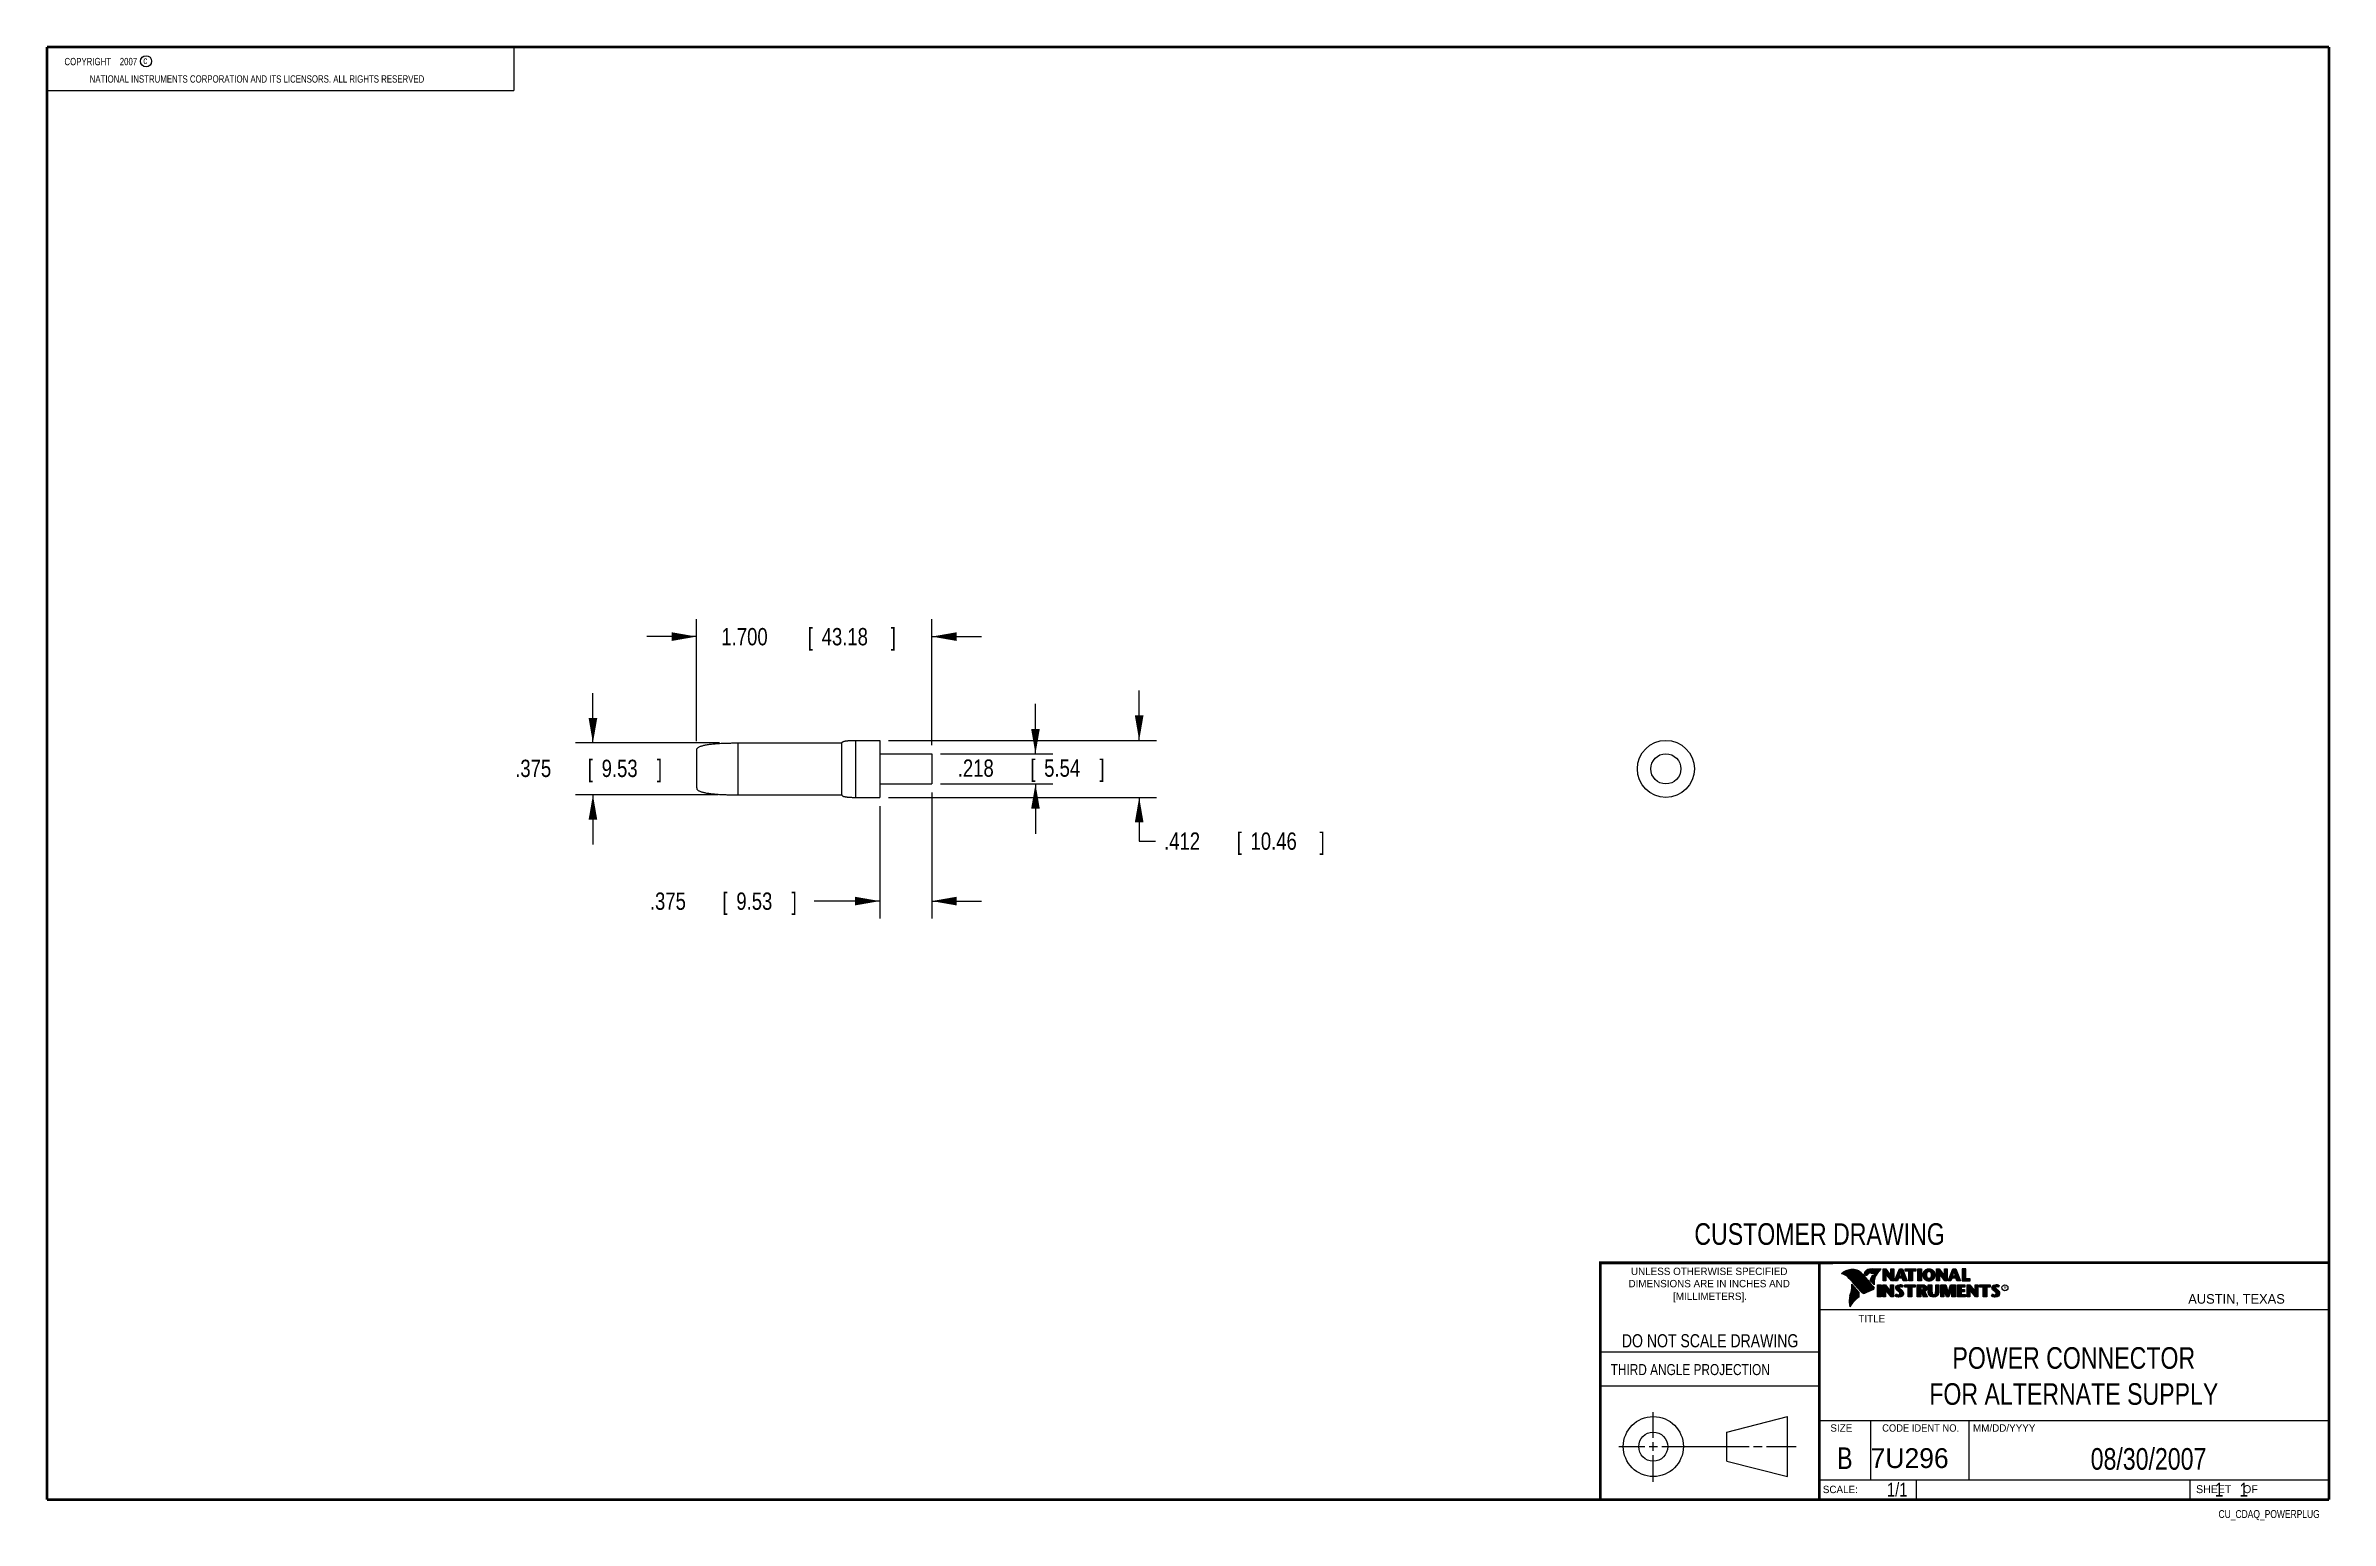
# Model space of a CAD drawing. Header units: inches. Extents: x 0.2 to 16.8, y 0.1 to 10.8.
import ezdxf
from ezdxf.enums import TextEntityAlignment as Align

# ---------------------------------------------------------------- set-up
doc = ezdxf.new("R2010")
doc.units = ezdxf.units.IN
doc.header["$LTSCALE"] = 0.935
doc.header["$MEASUREMENT"] = 0
doc.layers.get('0').update_dxf_attribs({"linetype": 'CONTINUOUS'})
doc.layers.add('DIMENSIONS', color=7, linetype='CONTINUOUS')
doc.styles.get("Standard").update_dxf_attribs({"font": 'txt', "width": 0.8})
doc.dimstyles.new('DIMSTYLE_1', dxfattribs={"dimtxt": 0.125, "dimasz": 0.18, "dimexe": 0.18, "dimexo": 0.0625, "dimgap": 0.09, "dimtad": 0, "dimtih": 1, "dimtoh": 1, "dimdec": 3, "dimzin": 4, "dimdsep": 46, "dimtxsty": 'STANDARD', "dimblk": '_FILLED', "dimblk1": '_FILLED', "dimblk2": '_FILLED', "dimcen": 0.09, "dimadec": 0, "dimazin": 0, "dimtp": 0.01, "dimtm": 0.01, "dimtfac": 1, "dimtdec": 3, "dimtofl": 0, "dimtmove": 0, "dimatfit": 3, "dimldrblk": '_FILLED', "dimfxl": 1, "dimtolj": 1, "dimtzin": 4, "dimarcsym": 0})

msp = doc.modelspace()

# ---------------------------------------------------------------- texts
at = {"color": 2, "linetype": 'CONTINUOUS', "width": 0.8}
for s, height, p in [('c', 0.053, (0.946, 10.6363)), ('NATIONAL INSTRUMENTS CORPORATION AND ITS LICENSORS. ALL RIGHTS RESERVED', 0.053, (0.5583, 10.5016)), ('THIRD ANGLE PROJECTION', 0.08, (11.5564, 1.1584))]:
    msp.add_text(s, height=height, dxfattribs=at).set_placement(p)
at = {"color": 7, "linetype": 'CONTINUOUS', "width": 0.8}
for s, height, p in [('CUSTOMER DRAWING', 0.15625, (13.0668, 2.1001)), ('DO NOT SCALE DRAWING', 0.095, (12.2754, 1.3592)), ('B', 0.1562, (13.2497, 0.4798))]:
    msp.add_text(s, height=height, dxfattribs=at).set_placement(p, align=Align.CENTER)
at = {"color": 2, "linetype": 'CONTINUOUS'}
for s, p in [('DIMENSIONS ARE IN INCHES AND', (12.2688, 1.7933)), ('UNLESS OTHERWISE SPECIFIED', (12.2688, 1.8819)), ('[MILLIMETERS].', (12.2746, 1.7015))]:
    msp.add_text(s, height=0.053254, dxfattribs=at).set_placement(p, align=Align.CENTER)
for s, height, p in [('R', 0.0217, (14.3971, 1.7782)), ('AUSTIN, TEXAS', 0.069617, (15.7327, 1.6745)), ('TITLE', 0.05325, (13.3474, 1.5397)), ('SIZE', 0.05325, (13.1451, 0.7494)), ('MM/DD/YYYY', 0.05325, (14.1765, 0.7494)), ('SCALE:', 0.05325, (13.0904, 0.3053)), ('SHEET    OF', 0.057262, (15.7892, 0.3052))]:
    msp.add_text(s, height=height, dxfattribs=at).set_placement(p)
at = {"color": 2, "linetype": 'CONTINUOUS', "width": 0.95}
msp.add_text('CODE IDENT NO.', height=0.053254, dxfattribs=at).set_placement((13.7978, 0.7494), align=Align.CENTER)
at = {"color": 7, "linetype": 'CONTINUOUS'}
msp.add_text('7U296', height=0.14316, dxfattribs=at).set_placement((13.4363, 0.4866))
at = {"color": 7, "linetype": 'CONTINUOUS', "width": 0.8}
msp.add_text('1/1', height=0.1, dxfattribs=at).set_placement((13.7025, 0.2805), align=Align.RIGHT)
at = {"color": 2, "linetype": 'CONTINUOUS', "width": 0.8}
msp.add_text('CU_CDAQ_POWERPLUG', height=0.057262, dxfattribs=at).set_placement((16.6837, 0.1254), align=Align.RIGHT)
at = {"color": 2, "linetype": 'CONTINUOUS', "insert": (0.3125, 10.6805), "char_height": 0.053, "width": 0.8904, "attachment_point": 1}
msp.add_mtext('    COPYRIGHT    2007', dxfattribs=at)
at = {"color": 7, "linetype": 'CONTINUOUS'}
for s, insert, char_height, width, attachment_point in [('POWER CONNECTOR\\PFOR ALTERNATE SUPPLY', (14.9051, 1.3603), 0.15625, 2.5, 2), ('08/30/2007 ', (15.4455, 0.6307), 0.15625, 1.375, 2), ('    1    1', (15.8075, 0.3805), 0.1, 0.8, 1)]:
    msp.add_mtext(s, dxfattribs=dict(at, insert=insert, char_height=char_height, width=width, attachment_point=attachment_point))

# ---------------------------------------------------------------- blocks, each defined once
blk = doc.blocks.new('_FILLED')
at = {"color": 0, "linetype": 'BYBLOCK'}
blk.add_solid([(0, 0), (-1, 0.174), (-1, -0.174)], dxfattribs=at)
blk = doc.blocks.new('*D0')
at = {"layer": 'DIMENSIONS', "color": 2, "linetype": 'CONTINUOUS'}
for p, q in [((4.947, 5.741), (4.947, 6.622)), ((6.647, 5.712), (6.647, 6.622)), ((4.947, 6.497), (4.587, 6.497)), ((6.647, 6.497), (7.007, 6.497))]:
    blk.add_line(p, q, dxfattribs=at)
at = {"layer": 'DIMENSIONS', "color": 2, "linetype": 'CONTINUOUS', "xscale": 0.18, "yscale": 0.18, "zscale": 0.18}
blk.add_blockref('_FILLED', (4.947, 6.497), dxfattribs=at)
at = {"layer": 'DIMENSIONS', "color": 2, "linetype": 'CONTINUOUS', "xscale": 0.18, "yscale": 0.18, "zscale": 0.18, "rotation": 180}
blk.add_blockref('_FILLED', (6.647, 6.497), dxfattribs=at)
at = {"layer": 'DIMENSIONS', "color": 2, "linetype": 'CONTINUOUS', "width": 0.8}
for s, p in [('1.700', (5.126, 6.434)), ('[', (5.751, 6.434)), ('43.18', (5.851, 6.434)), (']', (6.351, 6.434))]:
    blk.add_text(s, height=0.125, dxfattribs=at).set_placement(p)
blk = doc.blocks.new('*D1')
at = {"layer": 'DIMENSIONS', "color": 2, "linetype": 'CONTINUOUS'}
for p, q in [((6.647, 5.369), (6.647, 4.46)), ((6.272, 5.272), (6.272, 4.46)), ((6.272, 4.585), (5.797, 4.585)), ((6.647, 4.585), (7.007, 4.585))]:
    blk.add_line(p, q, dxfattribs=at)
at = {"layer": 'DIMENSIONS', "color": 2, "linetype": 'CONTINUOUS', "xscale": 0.18, "yscale": 0.18, "zscale": 0.18}
blk.add_blockref('_FILLED', (6.272, 4.585), dxfattribs=at)
at = {"layer": 'DIMENSIONS', "color": 2, "linetype": 'CONTINUOUS', "xscale": 0.18, "yscale": 0.18, "zscale": 0.18, "rotation": 180}
blk.add_blockref('_FILLED', (6.647, 4.585), dxfattribs=at)
at = {"layer": 'DIMENSIONS', "color": 2, "linetype": 'CONTINUOUS', "width": 0.8}
for s, p in [('.375', (4.609, 4.522)), ('[', (5.134, 4.522)), ('9.53', (5.234, 4.522)), (']', (5.634, 4.522))]:
    blk.add_text(s, height=0.125, dxfattribs=at).set_placement(p)
blk = doc.blocks.new('*D2')
at = {"layer": 'DIMENSIONS', "color": 2, "linetype": 'CONTINUOUS'}
for p, q in [((8.147, 5.747), (8.147, 6.107)), ((6.335, 5.747), (8.272, 5.747)), ((6.335, 5.335), (8.272, 5.335)), ((8.147, 5.335), (8.147, 5.019)), ((8.147, 5.019), (8.265, 5.019))]:
    blk.add_line(p, q, dxfattribs=at)
at = {"layer": 'DIMENSIONS', "color": 2, "linetype": 'CONTINUOUS', "xscale": 0.18, "yscale": 0.18, "zscale": 0.18}
for p, rotation in [((8.147, 5.747), 270), ((8.147, 5.335), 90)]:
    blk.add_blockref('_FILLED', p, dxfattribs=dict(at, rotation=rotation))
at = {"layer": 'DIMENSIONS', "color": 2, "linetype": 'CONTINUOUS', "width": 0.8}
for s, p in [('.412', (8.327, 4.956)), ('[', (8.852, 4.956)), ('10.46', (8.952, 4.956)), (']', (9.452, 4.956))]:
    blk.add_text(s, height=0.125, dxfattribs=at).set_placement(p)
blk = doc.blocks.new('*D3')
at = {"layer": 'DIMENSIONS', "color": 2, "linetype": 'CONTINUOUS'}
for p, q in [((7.397, 5.65), (7.397, 6.01)), ((6.71, 5.65), (7.522, 5.65)), ((6.71, 5.432), (7.522, 5.432)), ((7.397, 5.432), (7.397, 5.072))]:
    blk.add_line(p, q, dxfattribs=at)
at = {"layer": 'DIMENSIONS', "color": 2, "linetype": 'CONTINUOUS', "xscale": 0.18, "yscale": 0.18, "zscale": 0.18}
for p, rotation in [((7.397, 5.65), 270), ((7.397, 5.432), 90)]:
    blk.add_blockref('_FILLED', p, dxfattribs=dict(at, rotation=rotation))
at = {"layer": 'DIMENSIONS', "color": 2, "linetype": 'CONTINUOUS', "width": 0.8}
for s, p in [('.218', (6.835, 5.484)), ('[', (7.36, 5.484)), ('5.54', (7.46, 5.484)), (']', (7.86, 5.484))]:
    blk.add_text(s, height=0.125, dxfattribs=at).set_placement(p)
blk = doc.blocks.new('*D4')
at = {"layer": 'DIMENSIONS', "color": 2, "linetype": 'CONTINUOUS'}
for p, q in [((4.197, 5.728), (4.197, 6.088)), ((5.112, 5.728), (4.072, 5.728)), ((5.102, 5.353), (4.072, 5.353)), ((4.197, 5.353), (4.197, 4.993))]:
    blk.add_line(p, q, dxfattribs=at)
at = {"layer": 'DIMENSIONS', "color": 2, "linetype": 'CONTINUOUS', "xscale": 0.18, "yscale": 0.18, "zscale": 0.18}
for p, rotation in [((4.197, 5.728), 270), ((4.197, 5.353), 90)]:
    blk.add_blockref('_FILLED', p, dxfattribs=dict(at, rotation=rotation))
at = {"layer": 'DIMENSIONS', "color": 2, "linetype": 'CONTINUOUS', "width": 0.8}
for s, p in [('.375', (3.635, 5.482)), ('[', (4.16, 5.482)), ('9.53', (4.26, 5.482)), (']', (4.66, 5.482))]:
    blk.add_text(s, height=0.125, dxfattribs=at).set_placement(p)

# ---------------------------------------------------------------- dimensions: what is measured, and where the dimension line sits
at = {"layer": 'DIMENSIONS', "color": 2, "linetype": 'CONTINUOUS'}
dim = msp.add_linear_dim(base=(6.6472, 6.4967), p1=(4.9472, 5.7407), p2=(6.6472, 5.7122), dimstyle='DIMSTYLE_1', dxfattribs=at)
dim.commit()
dim.dimension.update_dxf_attribs({"geometry": '*D0', "text_midpoint": (5.7882, 6.4967), "dimtype": 160})
for base, p1, p2, angle, picture, middle in [((4.1972, 5.7282), (5.1017, 5.3532), (5.1117, 5.7282), 90, '*D4', (4.1972, 5.5447)), ((8.1472, 5.3347), (6.3347, 5.7467), (6.3347, 5.3347), 270, '*D2', (8.9397, 5.0189)), ((7.3972, 5.4317), (6.7097, 5.6497), (6.7097, 5.4317), 270, '*D3', (7.3972, 5.5467)), ((6.2722, 4.5847), (6.6472, 5.3692), (6.2722, 5.2722), 180, '*D1', (5.1718, 4.5847))]:
    dim = msp.add_linear_dim(base=base, p1=p1, p2=p2, angle=angle, dimstyle='DIMSTYLE_1', dxfattribs=at)
    dim.commit()
    dim.dimension.update_dxf_attribs({"geometry": picture, "text_midpoint": middle, "dimtype": 160})

# ---------------------------------------------------------------- linework, layer by layer
at = {"color": 2, "linetype": 'CONTINUOUS'}
for p, q in [((0.25, 10.7586), (3.625, 10.7586)), ((0.25, 10.7586), (0.25, 10.4456)), ((3.625, 10.7586), (3.625, 10.4456)), ((0.25, 10.4456), (3.625, 10.4456)), ((13.0652, 1.9695), (16.745, 1.9695)), ((13.0652, 1.9695), (13.0652, 0.2605)), ((13.2311, 1.8934), (13.2311, 1.8949)), ((13.2347, 1.8921), (13.2347, 1.8972)), ((13.2382, 1.8907), (13.2382, 1.8994)), ((13.2418, 1.8892), (13.2418, 1.9015)), ((13.2453, 1.8876), (13.2453, 1.9035)), ((13.2489, 1.8858), (13.2489, 1.9054)), ((13.2524, 1.8839), (13.2524, 1.9069)), ((13.256, 1.8818), (13.256, 1.9084)), ((13.2596, 1.8796), (13.2596, 1.9098)), ((13.2631, 1.8772), (13.2631, 1.9111)), ((13.2667, 1.8747), (13.2667, 1.9124)), ((13.2702, 1.872), (13.2702, 1.9135)), ((13.2738, 1.869), (13.2738, 1.9146)), ((13.2773, 1.8658), (13.2773, 1.9155)), ((13.2809, 1.8624), (13.2809, 1.9164)), ((13.2844, 1.8587), (13.2844, 1.9173)), ((13.288, 1.8549), (13.288, 1.9181)), ((13.2915, 1.851), (13.2915, 1.9188)), ((13.2951, 1.8471), (13.2951, 1.9194)), ((13.2987, 1.8431), (13.2987, 1.9198)), ((13.3022, 1.8391), (13.3022, 1.92)), ((13.3058, 1.8351), (13.3058, 1.9201)), ((13.3093, 1.8311), (13.3093, 1.9201)), ((13.3129, 1.827), (13.3129, 1.9199)), ((13.3164, 1.8229), (13.3164, 1.9196)), ((13.32, 1.8188), (13.32, 1.9192)), ((13.3235, 1.8146), (13.3235, 1.9186)), ((13.3271, 1.8104), (13.3271, 1.9179)), ((13.3306, 1.8062), (13.3306, 1.9172)), ((13.3342, 1.802), (13.3342, 1.9163)), ((13.3378, 1.7978), (13.3378, 1.9151)), ((13.3413, 1.7937), (13.3413, 1.9138)), ((13.3449, 1.7897), (13.3449, 1.9122)), ((13.3484, 1.7856), (13.3484, 1.9103)), ((13.352, 1.7817), (13.352, 1.9081)), ((13.3555, 1.7778), (13.3555, 1.9055)), ((13.3591, 1.7739), (13.3591, 1.9026)), ((13.3626, 1.7701), (13.3626, 1.8991)), ((13.3662, 1.7663), (13.3662, 1.8952)), ((13.3697, 1.7625), (13.3697, 1.8915)), ((13.3733, 1.7588), (13.3733, 1.8878)), ((13.3769, 1.7556), (13.3769, 1.8841)), ((13.3804, 1.7529), (13.3804, 1.8803)), ((13.384, 1.7512), (13.384, 1.8766)), ((13.3875, 1.7509), (13.3875, 1.8728)), ((13.4022, 1.878), (13.3901, 1.8922)), ((13.3911, 1.7518), (13.3911, 1.8691)), ((13.4029, 1.881), (13.3927, 1.893)), ((13.3946, 1.8908), (13.3946, 1.8999)), ((13.3946, 1.7533), (13.3946, 1.8653)), ((13.3982, 1.8866), (13.3982, 1.9062)), ((13.3982, 1.7548), (13.3982, 1.8615)), ((13.4017, 1.8824), (13.4017, 1.9101)), ((13.4017, 1.7563), (13.4017, 1.8574)), ((13.4053, 1.8823), (13.4053, 1.9129)), ((13.4053, 1.7578), (13.4053, 1.8531)), ((13.4088, 1.8844), (13.4088, 1.915)), ((13.4088, 1.7593), (13.4088, 1.8488)), ((13.4124, 1.887), (13.4124, 1.9167)), ((13.4124, 1.7609), (13.4124, 1.8445)), ((13.4159, 1.89), (13.4159, 1.9182)), ((13.4159, 1.7625), (13.4159, 1.8402)), ((13.4195, 1.8937), (13.4195, 1.9193)), ((13.4195, 1.7641), (13.4195, 1.8359)), ((13.4231, 1.8964), (13.4231, 1.9203)), ((13.4231, 1.7657), (13.4231, 1.8316)), ((13.4266, 1.8982), (13.4266, 1.9209)), ((13.4266, 1.7674), (13.4266, 1.8273)), ((13.4302, 1.8995), (13.4302, 1.9214)), ((13.4302, 1.7691), (13.4302, 1.823)), ((13.4414, 1.8328), (13.4319, 1.8437)), ((13.4337, 1.8997), (13.4337, 1.922)), ((13.4337, 1.7708), (13.4337, 1.8187)), ((13.4433, 1.8344), (13.4349, 1.844)), ((13.4373, 1.8991), (13.4373, 1.9224)), ((13.4373, 1.8413), (13.4373, 1.8491)), ((13.4408, 1.898), (13.4408, 1.9228)), ((13.4408, 1.8372), (13.4408, 1.8572)), ((13.4444, 1.8972), (13.4444, 1.9231)), ((13.4444, 1.8331), (13.4444, 1.8665)), ((13.4479, 1.8969), (13.4479, 1.9234)), ((13.4479, 1.8288), (13.4479, 1.873)), ((13.4515, 1.8966), (13.4515, 1.9236)), ((13.4515, 1.8247), (13.4515, 1.8764)), ((13.4529, 1.9261), (13.5132, 1.9271)), ((13.453, 1.9236), (13.5067, 1.9245)), ((13.455, 1.8965), (13.455, 1.9237)), ((13.455, 1.8207), (13.455, 1.878)), ((13.4586, 1.8964), (13.4586, 1.9237)), ((13.4586, 1.8303), (13.4586, 1.879)), ((13.4622, 1.8957), (13.4622, 1.9238)), ((13.4622, 1.8535), (13.4622, 1.8795)), ((13.4657, 1.8935), (13.4657, 1.9238)), ((13.4657, 1.8636), (13.4657, 1.8798)), ((13.4693, 1.872), (13.4693, 1.9239)), ((13.4728, 1.8794), (13.4728, 1.9239)), ((13.4764, 1.8859), (13.4764, 1.924)), ((13.4799, 1.8919), (13.4799, 1.924)), ((13.4835, 1.8973), (13.4835, 1.9241)), ((13.487, 1.9023), (13.487, 1.9242)), ((13.4906, 1.9069), (13.4906, 1.9242)), ((13.4941, 1.9112), (13.4941, 1.9243)), ((13.4977, 1.9153), (13.4977, 1.9243)), ((13.5013, 1.9191), (13.5013, 1.9244)), ((13.5261, 1.9263), (13.5451, 1.9263)), ((13.5261, 1.839), (13.5261, 1.9263)), ((13.5466, 1.839), (13.5261, 1.839)), ((13.5286, 1.9237), (13.5439, 1.9237)), ((13.5286, 1.8415), (13.5286, 1.9237)), ((13.5441, 1.8415), (13.5286, 1.8415)), ((13.5332, 1.8415), (13.5332, 1.9237)), ((13.5367, 1.8415), (13.5367, 1.9237)), ((13.5402, 1.8415), (13.5402, 1.9237)), ((13.5441, 1.8976), (13.5437, 1.9237)), ((13.5439, 1.9237), (13.5854, 1.869)), ((13.5873, 1.8415), (13.5441, 1.8976)), ((13.5441, 1.8976), (13.5441, 1.8415)), ((13.5451, 1.9263), (13.5829, 1.8765)), ((13.586, 1.839), (13.5466, 1.8902)), ((13.5466, 1.8902), (13.5466, 1.839)), ((13.5471, 1.8936), (13.5471, 1.9194)), ((13.5506, 1.8891), (13.5506, 1.9149)), ((13.5541, 1.8846), (13.5541, 1.9103)), ((13.5576, 1.8801), (13.5576, 1.9057)), ((13.561, 1.8756), (13.561, 1.9011)), ((13.5645, 1.8711), (13.5645, 1.8965)), ((13.568, 1.8665), (13.568, 1.8919)), ((13.5715, 1.862), (13.5715, 1.8874)), ((13.575, 1.8575), (13.575, 1.8828)), ((13.5784, 1.853), (13.5784, 1.8782)), ((13.5819, 1.8485), (13.5819, 1.8736)), ((13.5829, 1.9263), (13.6036, 1.9263)), ((13.5829, 1.8765), (13.5829, 1.9263)), ((13.5854, 1.9237), (13.6011, 1.9237)), ((13.5854, 1.869), (13.5854, 1.9237)), ((13.5854, 1.844), (13.5854, 1.869)), ((13.6036, 1.839), (13.586, 1.839)), ((13.6011, 1.8415), (13.5873, 1.8415)), ((13.5889, 1.8415), (13.5889, 1.9237)), ((13.5923, 1.8415), (13.5923, 1.9237)), ((13.5958, 1.8415), (13.5958, 1.9237)), ((13.5993, 1.8415), (13.5993, 1.9237)), ((13.6011, 1.9237), (13.6011, 1.8415)), ((13.6036, 1.9263), (13.6036, 1.839)), ((13.6088, 1.839), (13.6444, 1.9262)), ((13.6294, 1.839), (13.6088, 1.839)), ((13.6125, 1.8415), (13.6461, 1.9237)), ((13.6277, 1.8415), (13.6125, 1.8415)), ((13.6167, 1.8415), (13.6167, 1.8516)), ((13.6201, 1.8415), (13.6201, 1.8601)), ((13.6236, 1.8415), (13.6236, 1.8686)), ((13.6271, 1.8415), (13.6271, 1.8771)), ((13.6361, 1.8623), (13.6277, 1.8415)), ((13.6378, 1.8598), (13.6294, 1.839)), ((13.6306, 1.8486), (13.6306, 1.8857)), ((13.634, 1.8573), (13.634, 1.8942)), ((13.6665, 1.8623), (13.6361, 1.8623)), ((13.6375, 1.8623), (13.6375, 1.9027)), ((13.6647, 1.8598), (13.6378, 1.8598)), ((13.6388, 1.8711), (13.65, 1.9073)), ((13.6639, 1.8711), (13.6388, 1.8711)), ((13.641, 1.8781), (13.641, 1.9112)), ((13.641, 1.8623), (13.641, 1.8711)), ((13.6423, 1.8736), (13.6519, 1.9048)), ((13.6606, 1.8736), (13.6423, 1.8736)), ((13.6444, 1.9262), (13.6664, 1.9262)), ((13.6445, 1.8893), (13.6445, 1.9197)), ((13.6445, 1.8623), (13.6445, 1.8711)), ((13.6461, 1.9237), (13.6647, 1.9237)), ((13.6479, 1.9006), (13.6479, 1.9237)), ((13.6479, 1.8623), (13.6479, 1.8711)), ((13.65, 1.9073), (13.6541, 1.9073)), ((13.6514, 1.9073), (13.6514, 1.9237)), ((13.6514, 1.8623), (13.6514, 1.8711)), ((13.6519, 1.9048), (13.6521, 1.9048)), ((13.6521, 1.9048), (13.6606, 1.8736)), ((13.6541, 1.9073), (13.6639, 1.8711)), ((13.6549, 1.9043), (13.6549, 1.9237)), ((13.6549, 1.8623), (13.6549, 1.8711)), ((13.6584, 1.8915), (13.6584, 1.9237)), ((13.6584, 1.8623), (13.6584, 1.8711)), ((13.6618, 1.8787), (13.6618, 1.9237)), ((13.6618, 1.8623), (13.6618, 1.8711)), ((13.6647, 1.9237), (13.6959, 1.8415)), ((13.6717, 1.839), (13.6647, 1.8598)), ((13.6653, 1.8623), (13.6653, 1.922)), ((13.6664, 1.9262), (13.6995, 1.839)), ((13.6735, 1.8415), (13.6665, 1.8623)), ((13.6688, 1.8555), (13.6688, 1.9128)), ((13.6995, 1.839), (13.6717, 1.839)), ((13.6723, 1.8452), (13.6723, 1.9037)), ((13.6959, 1.8415), (13.6735, 1.8415)), ((13.6757, 1.8415), (13.6757, 1.8945)), ((13.6792, 1.8415), (13.6792, 1.8854)), ((13.6827, 1.8415), (13.6827, 1.8762)), ((13.6862, 1.8415), (13.6862, 1.8671)), ((13.6866, 1.9262), (13.7634, 1.9262)), ((13.6866, 1.9099), (13.6866, 1.9262)), ((13.7118, 1.9099), (13.6866, 1.9099)), ((13.6891, 1.9237), (13.7609, 1.9237)), ((13.6891, 1.9125), (13.6891, 1.9237)), ((13.7143, 1.9125), (13.6891, 1.9125)), ((13.6896, 1.8415), (13.6896, 1.8579)), ((13.6931, 1.9125), (13.6931, 1.9237)), ((13.6931, 1.8415), (13.6931, 1.8488)), ((13.6966, 1.9125), (13.6966, 1.9237)), ((13.7001, 1.9125), (13.7001, 1.9237)), ((13.7035, 1.9125), (13.7035, 1.9237)), ((13.707, 1.9125), (13.707, 1.9237)), ((13.7105, 1.9125), (13.7105, 1.9237)), ((13.7118, 1.839), (13.7118, 1.9099)), ((13.7382, 1.839), (13.7118, 1.839)), ((13.7143, 1.9125), (13.714, 1.9237)), ((13.7143, 1.8415), (13.7143, 1.9125)), ((13.7357, 1.8415), (13.7143, 1.8415)), ((13.7174, 1.8415), (13.7174, 1.9237)), ((13.7209, 1.8415), (13.7209, 1.9237)), ((13.7244, 1.8415), (13.7244, 1.9237)), ((13.7279, 1.8415), (13.7279, 1.9237)), ((13.7313, 1.8415), (13.7313, 1.9237)), ((13.7357, 1.9125), (13.7348, 1.9237)), ((13.7609, 1.9125), (13.7357, 1.9125)), ((13.7357, 1.9125), (13.7357, 1.8415)), ((13.7634, 1.9099), (13.7382, 1.9099)), ((13.7382, 1.9099), (13.7382, 1.839)), ((13.7383, 1.9125), (13.7383, 1.9237)), ((13.7418, 1.9125), (13.7418, 1.9237)), ((13.7452, 1.9125), (13.7452, 1.9237)), ((13.7487, 1.9125), (13.7487, 1.9237)), ((13.7522, 1.9125), (13.7522, 1.9237)), ((13.7557, 1.9125), (13.7557, 1.9237)), ((13.7591, 1.9125), (13.7591, 1.9237)), ((13.7609, 1.9237), (13.7609, 1.9125)), ((13.7634, 1.9262), (13.7634, 1.9099)), ((13.7768, 1.9262), (13.8031, 1.9262)), ((13.7768, 1.839), (13.7768, 1.9262)), ((13.8031, 1.839), (13.7768, 1.839)), ((13.7794, 1.9237), (13.8006, 1.9237)), ((13.7794, 1.8415), (13.7794, 1.9237)), ((13.8006, 1.8415), (13.7794, 1.8415)), ((13.7835, 1.8415), (13.7835, 1.9237)), ((13.787, 1.8415), (13.787, 1.9237)), ((13.7904, 1.8415), (13.7904, 1.9237)), ((13.7939, 1.8415), (13.7939, 1.9237)), ((13.7974, 1.8415), (13.7974, 1.9237)), ((13.8006, 1.9237), (13.8006, 1.8415)), ((13.8031, 1.9262), (13.8031, 1.839)), ((13.8154, 1.8853), (13.8155, 1.8871)), ((13.8154, 1.8834), (13.8154, 1.8853)), ((13.8154, 1.8816), (13.8154, 1.8834)), ((13.8155, 1.8797), (13.8154, 1.8816)), ((13.8155, 1.8871), (13.8157, 1.8889)), ((13.8157, 1.8779), (13.8155, 1.8797)), ((13.8157, 1.8889), (13.8159, 1.8907)), ((13.8159, 1.876), (13.8157, 1.8779)), ((13.8159, 1.8907), (13.8161, 1.8924)), ((13.8162, 1.8742), (13.8159, 1.876)), ((13.8161, 1.8924), (13.8165, 1.8941)), ((13.8166, 1.8724), (13.8162, 1.8742)), ((13.8165, 1.8941), (13.8169, 1.8958)), ((13.817, 1.8706), (13.8166, 1.8724)), ((13.8169, 1.8958), (13.8174, 1.8975)), ((13.8174, 1.8689), (13.817, 1.8706)), ((13.8174, 1.8975), (13.8179, 1.8991)), ((13.8179, 1.8672), (13.8174, 1.8689)), ((13.8179, 1.8991), (13.8185, 1.9006)), ((13.8179, 1.8852), (13.818, 1.8869)), ((13.8179, 1.8834), (13.8179, 1.8852)), ((13.818, 1.8817), (13.8179, 1.8834)), ((13.8185, 1.8655), (13.8179, 1.8672)), ((13.818, 1.8869), (13.8182, 1.8886)), ((13.8181, 1.8799), (13.818, 1.8817)), ((13.8182, 1.8781), (13.8181, 1.8799)), ((13.8182, 1.8886), (13.8184, 1.8903)), ((13.8184, 1.8764), (13.8182, 1.8781)), ((13.8184, 1.8903), (13.8186, 1.892)), ((13.8187, 1.8746), (13.8184, 1.8764)), ((13.8185, 1.9006), (13.8191, 1.9021)), ((13.8191, 1.8639), (13.8185, 1.8655)), ((13.8186, 1.892), (13.819, 1.8936)), ((13.8191, 1.8729), (13.8187, 1.8746)), ((13.819, 1.8936), (13.8193, 1.8952)), ((13.8191, 1.9021), (13.8198, 1.9036)), ((13.8194, 1.8712), (13.8191, 1.8729)), ((13.8198, 1.8623), (13.8191, 1.8639)), ((13.8193, 1.8952), (13.8198, 1.8967)), ((13.8199, 1.8696), (13.8194, 1.8712)), ((13.8198, 1.9036), (13.8206, 1.9051)), ((13.8198, 1.8967), (13.8203, 1.8982)), ((13.8205, 1.8607), (13.8198, 1.8623)), ((13.8204, 1.8679), (13.8199, 1.8696)), ((13.8203, 1.8982), (13.8208, 1.8997)), ((13.8209, 1.8664), (13.8204, 1.8679)), ((13.8213, 1.8592), (13.8205, 1.8607)), ((13.8206, 1.9051), (13.8214, 1.9065)), ((13.8208, 1.8997), (13.8214, 1.9011)), ((13.8209, 1.8664), (13.8208, 1.8997)), ((13.8215, 1.8648), (13.8209, 1.8664)), ((13.8221, 1.8578), (13.8213, 1.8592)), ((13.8214, 1.9065), (13.8223, 1.9079)), ((13.8214, 1.9011), (13.8221, 1.9025)), ((13.8221, 1.8633), (13.8215, 1.8648)), ((13.8221, 1.9025), (13.8228, 1.9038)), ((13.8228, 1.8619), (13.8221, 1.8633)), ((13.823, 1.8563), (13.8221, 1.8578)), ((13.8223, 1.9079), (13.8232, 1.9092)), ((13.8228, 1.9038), (13.8236, 1.9052)), ((13.8235, 1.8604), (13.8228, 1.8619)), ((13.8239, 1.855), (13.823, 1.8563)), ((13.8232, 1.9092), (13.8243, 1.9106)), ((13.8243, 1.8591), (13.8235, 1.8604)), ((13.8236, 1.9052), (13.8244, 1.9065)), ((13.8249, 1.8536), (13.8239, 1.855)), ((13.8243, 1.9106), (13.8253, 1.9119)), ((13.8243, 1.8591), (13.8244, 1.9065)), ((13.8251, 1.8577), (13.8243, 1.8591)), ((13.8244, 1.9065), (13.8253, 1.9077)), ((13.826, 1.8523), (13.8249, 1.8536)), ((13.826, 1.8564), (13.8251, 1.8577)), ((13.8253, 1.9119), (13.8265, 1.9132)), ((13.8253, 1.9077), (13.8262, 1.909)), ((13.8269, 1.8552), (13.826, 1.8564)), ((13.8271, 1.8511), (13.826, 1.8523)), ((13.8262, 1.909), (13.8273, 1.9102)), ((13.8265, 1.9132), (13.8276, 1.9144)), ((13.8279, 1.854), (13.8269, 1.8552)), ((13.8282, 1.8499), (13.8271, 1.8511)), ((13.8273, 1.9102), (13.8283, 1.9114)), ((13.8276, 1.9144), (13.8288, 1.9156)), ((13.8279, 1.854), (13.8283, 1.9114)), ((13.8289, 1.8528), (13.8279, 1.854)), ((13.8294, 1.8487), (13.8282, 1.8499)), ((13.8283, 1.9114), (13.8294, 1.9126)), ((13.8288, 1.9156), (13.8301, 1.9167)), ((13.83, 1.8517), (13.8289, 1.8528)), ((13.8294, 1.9126), (13.8306, 1.9137)), ((13.8306, 1.8476), (13.8294, 1.8487)), ((13.8311, 1.8506), (13.83, 1.8517)), ((13.8301, 1.9167), (13.8314, 1.9178)), ((13.8306, 1.9137), (13.8318, 1.9148)), ((13.8319, 1.8466), (13.8306, 1.8476)), ((13.8311, 1.8506), (13.8318, 1.9148)), ((13.8323, 1.8496), (13.8311, 1.8506)), ((13.8314, 1.9178), (13.8327, 1.9188)), ((13.8318, 1.9148), (13.833, 1.9158)), ((13.8332, 1.8456), (13.8319, 1.8466)), ((13.8335, 1.8486), (13.8323, 1.8496)), ((13.8327, 1.9188), (13.834, 1.9198)), ((13.833, 1.9158), (13.8342, 1.9168)), ((13.8346, 1.8447), (13.8332, 1.8456)), ((13.8347, 1.8477), (13.8335, 1.8486)), ((13.834, 1.9198), (13.8354, 1.9207)), ((13.8342, 1.9168), (13.8355, 1.9177)), ((13.836, 1.8438), (13.8346, 1.8447)), ((13.8347, 1.8477), (13.8355, 1.9177)), ((13.836, 1.8468), (13.8347, 1.8477)), ((13.8354, 1.9207), (13.8368, 1.9215)), ((13.8355, 1.9177), (13.8368, 1.9185)), ((13.8373, 1.846), (13.836, 1.8468)), ((13.8374, 1.843), (13.836, 1.8438)), ((13.8368, 1.9215), (13.8382, 1.9223)), ((13.8368, 1.9185), (13.8381, 1.9193)), ((13.8386, 1.8452), (13.8373, 1.846)), ((13.839, 1.8423), (13.8374, 1.843)), ((13.8381, 1.9193), (13.8394, 1.92)), ((13.8386, 1.8452), (13.8381, 1.9193)), ((13.8382, 1.9223), (13.8397, 1.923)), ((13.84, 1.8445), (13.8386, 1.8452)), ((13.8405, 1.8416), (13.839, 1.8423)), ((13.8394, 1.92), (13.8408, 1.9207)), ((13.8397, 1.923), (13.8412, 1.9237)), ((13.8397, 1.8857), (13.8398, 1.8868)), ((13.8397, 1.8845), (13.8397, 1.8857)), ((13.8397, 1.8833), (13.8397, 1.8845)), ((13.8397, 1.8821), (13.8397, 1.8833)), ((13.8397, 1.8809), (13.8397, 1.8821)), ((13.8398, 1.8796), (13.8397, 1.8809)), ((13.8398, 1.8868), (13.8399, 1.888)), ((13.8399, 1.8784), (13.8398, 1.8796)), ((13.8399, 1.888), (13.84, 1.8891)), ((13.84, 1.8773), (13.8399, 1.8784)), ((13.84, 1.8891), (13.8401, 1.8902)), ((13.8401, 1.8761), (13.84, 1.8773)), ((13.8415, 1.8439), (13.84, 1.8445)), ((13.8401, 1.8902), (13.8402, 1.8913)), ((13.8402, 1.8749), (13.8401, 1.8761)), ((13.8402, 1.8913), (13.8403, 1.8924)), ((13.8404, 1.8738), (13.8402, 1.8749)), ((13.8403, 1.8924), (13.8405, 1.8934)), ((13.8405, 1.8727), (13.8404, 1.8738)), ((13.8405, 1.8934), (13.8407, 1.8944)), ((13.8407, 1.8716), (13.8405, 1.8727)), ((13.8421, 1.8409), (13.8405, 1.8416)), ((13.8407, 1.8944), (13.8409, 1.8954)), ((13.841, 1.8706), (13.8407, 1.8716)), ((13.8408, 1.9207), (13.8422, 1.9213)), ((13.8409, 1.8954), (13.8411, 1.8963)), ((13.8412, 1.8696), (13.841, 1.8706)), ((13.8411, 1.8963), (13.8414, 1.8972)), ((13.8412, 1.9237), (13.8427, 1.9243)), ((13.8414, 1.8686), (13.8412, 1.8696)), ((13.8414, 1.8972), (13.8416, 1.8981)), ((13.8417, 1.8677), (13.8414, 1.8686)), ((13.8415, 1.8439), (13.8417, 1.8678)), ((13.843, 1.8433), (13.8415, 1.8439)), ((13.8416, 1.8981), (13.8419, 1.899)), ((13.842, 1.8667), (13.8417, 1.8677)), ((13.8419, 1.899), (13.8422, 1.8999)), ((13.842, 1.8991), (13.8422, 1.9213)), ((13.8423, 1.8658), (13.842, 1.8667)), ((13.8438, 1.8404), (13.8421, 1.8409)), ((13.8422, 1.9213), (13.8436, 1.9219)), ((13.8422, 1.8999), (13.8426, 1.9007)), ((13.8422, 1.8844), (13.8423, 1.8856)), ((13.8422, 1.8833), (13.8422, 1.8844)), ((13.8422, 1.8821), (13.8422, 1.8833)), ((13.8423, 1.8809), (13.8422, 1.8821)), ((13.8423, 1.8867), (13.8424, 1.8878)), ((13.8423, 1.8856), (13.8423, 1.8867)), ((13.8423, 1.8798), (13.8423, 1.8809)), ((13.8424, 1.8786), (13.8423, 1.8798)), ((13.8427, 1.865), (13.8423, 1.8658)), ((13.8424, 1.8878), (13.8425, 1.8889)), ((13.8425, 1.8775), (13.8424, 1.8786)), ((13.8425, 1.8889), (13.8426, 1.89)), ((13.8426, 1.8764), (13.8425, 1.8775)), ((13.8426, 1.9007), (13.843, 1.9016)), ((13.8426, 1.89), (13.8427, 1.891)), ((13.8427, 1.8753), (13.8426, 1.8764)), ((13.8427, 1.9243), (13.8443, 1.9248)), ((13.8427, 1.891), (13.8428, 1.892)), ((13.8429, 1.8742), (13.8427, 1.8753)), ((13.8431, 1.8641), (13.8427, 1.865)), ((13.8428, 1.892), (13.843, 1.893)), ((13.843, 1.8731), (13.8429, 1.8742)), ((13.843, 1.9016), (13.8434, 1.9024)), ((13.843, 1.893), (13.8432, 1.8939)), ((13.8432, 1.8721), (13.843, 1.8731)), ((13.8445, 1.8428), (13.843, 1.8433)), ((13.8434, 1.8633), (13.8431, 1.8641)), ((13.8432, 1.8939), (13.8434, 1.8948)), ((13.8434, 1.8712), (13.8432, 1.8721)), ((13.8434, 1.9024), (13.8438, 1.9032)), ((13.8434, 1.8948), (13.8436, 1.8957)), ((13.8436, 1.8702), (13.8434, 1.8712)), ((13.8439, 1.8625), (13.8434, 1.8633)), ((13.8436, 1.9219), (13.8451, 1.9224)), ((13.8436, 1.8957), (13.8438, 1.8965)), ((13.8439, 1.8693), (13.8436, 1.8702)), ((13.8438, 1.9032), (13.8443, 1.904)), ((13.8438, 1.8965), (13.844, 1.8974)), ((13.8455, 1.8399), (13.8438, 1.8404)), ((13.8441, 1.8684), (13.8439, 1.8693)), ((13.8443, 1.8617), (13.8439, 1.8625)), ((13.844, 1.8974), (13.8443, 1.8982)), ((13.8444, 1.8676), (13.8441, 1.8684)), ((13.8443, 1.9248), (13.8459, 1.9253)), ((13.8443, 1.904), (13.8447, 1.9047)), ((13.8443, 1.8982), (13.8446, 1.899)), ((13.8448, 1.8609), (13.8443, 1.8617)), ((13.8447, 1.8667), (13.8444, 1.8676)), ((13.8462, 1.8423), (13.8445, 1.8428)), ((13.8446, 1.899), (13.8449, 1.8997)), ((13.8447, 1.9047), (13.8453, 1.9055)), ((13.845, 1.8659), (13.8447, 1.8667)), ((13.8453, 1.8602), (13.8448, 1.8609)), ((13.8449, 1.8997), (13.8453, 1.9005)), ((13.8454, 1.8651), (13.845, 1.8659)), ((13.8451, 1.9224), (13.8466, 1.9229)), ((13.8453, 1.9055), (13.8451, 1.9224)), ((13.8453, 1.9055), (13.8458, 1.9062)), ((13.8453, 1.9005), (13.8456, 1.9012)), ((13.8458, 1.8595), (13.8453, 1.8602)), ((13.8457, 1.8644), (13.8454, 1.8651)), ((13.8473, 1.8395), (13.8455, 1.8399)), ((13.8456, 1.9012), (13.846, 1.902)), ((13.8461, 1.8637), (13.8457, 1.8644)), ((13.8458, 1.9062), (13.8464, 1.9068)), ((13.8464, 1.8588), (13.8458, 1.8595)), ((13.846, 1.8424), (13.8458, 1.8595)), ((13.8459, 1.9253), (13.8476, 1.9257)), ((13.846, 1.902), (13.8464, 1.9027)), ((13.8465, 1.863), (13.8461, 1.8637)), ((13.8478, 1.8419), (13.8462, 1.8423)), ((13.8464, 1.9068), (13.847, 1.9074)), ((13.8464, 1.9027), (13.8468, 1.9033)), ((13.847, 1.8581), (13.8464, 1.8588)), ((13.8469, 1.8623), (13.8465, 1.863)), ((13.8466, 1.9229), (13.8481, 1.9233)), ((13.8468, 1.9033), (13.8473, 1.9039)), ((13.8473, 1.8617), (13.8469, 1.8623)), ((13.847, 1.9074), (13.8477, 1.908)), ((13.8477, 1.8575), (13.847, 1.8581)), ((13.8473, 1.9039), (13.8478, 1.9045)), ((13.8478, 1.8611), (13.8473, 1.8617)), ((13.8491, 1.8391), (13.8473, 1.8395)), ((13.8476, 1.9257), (13.8492, 1.9261)), ((13.8477, 1.908), (13.8483, 1.9086)), ((13.8483, 1.857), (13.8477, 1.8575)), ((13.8478, 1.9045), (13.8482, 1.9051)), ((13.8483, 1.8605), (13.8478, 1.8611)), ((13.8495, 1.8416), (13.8478, 1.8419)), ((13.8481, 1.9233), (13.8497, 1.9236)), ((13.8482, 1.9051), (13.8488, 1.9056)), ((13.8483, 1.9086), (13.849, 1.9091)), ((13.8488, 1.8599), (13.8483, 1.8605)), ((13.849, 1.8564), (13.8483, 1.857)), ((13.8488, 1.9056), (13.8493, 1.9061)), ((13.8494, 1.8594), (13.8488, 1.8599)), ((13.849, 1.9091), (13.8497, 1.9095)), ((13.8498, 1.8559), (13.849, 1.8564)), ((13.8509, 1.8388), (13.8491, 1.8391)), ((13.8492, 1.9261), (13.8509, 1.9264)), ((13.8493, 1.9061), (13.8498, 1.9065)), ((13.8499, 1.8589), (13.8494, 1.8594)), ((13.8495, 1.9094), (13.8495, 1.9236)), ((13.8495, 1.8416), (13.8495, 1.8561)), ((13.8513, 1.8413), (13.8495, 1.8416)), ((13.8497, 1.9236), (13.8513, 1.9239)), ((13.8497, 1.9095), (13.8505, 1.9099)), ((13.8498, 1.9065), (13.8504, 1.9069)), ((13.8505, 1.8555), (13.8498, 1.8559)), ((13.8505, 1.8585), (13.8499, 1.8589)), ((13.8504, 1.9069), (13.851, 1.9073)), ((13.8505, 1.9099), (13.8512, 1.9103)), ((13.8511, 1.8581), (13.8505, 1.8585)), ((13.8513, 1.8551), (13.8505, 1.8555)), ((13.8509, 1.9264), (13.8527, 1.9266)), ((13.8528, 1.8386), (13.8509, 1.8388)), ((13.851, 1.9073), (13.8516, 1.9077)), ((13.8518, 1.8577), (13.8511, 1.8581)), ((13.8512, 1.9103), (13.852, 1.9106)), ((13.8513, 1.9239), (13.853, 1.9241)), ((13.8521, 1.8547), (13.8513, 1.8551)), ((13.853, 1.8411), (13.8513, 1.8413)), ((13.8516, 1.9077), (13.8523, 1.908)), ((13.8524, 1.8574), (13.8518, 1.8577)), ((13.852, 1.9106), (13.8528, 1.9109)), ((13.853, 1.8544), (13.8521, 1.8547)), ((13.8523, 1.908), (13.8529, 1.9083)), ((13.8531, 1.8571), (13.8524, 1.8574)), ((13.8527, 1.9266), (13.8544, 1.9268)), ((13.8528, 1.9109), (13.8536, 1.9111)), ((13.8547, 1.8384), (13.8528, 1.8386)), ((13.8529, 1.9083), (13.8536, 1.9085)), ((13.853, 1.9241), (13.8546, 1.9243)), ((13.853, 1.9109), (13.853, 1.9241)), ((13.8538, 1.8542), (13.853, 1.8544)), ((13.853, 1.8411), (13.853, 1.8544)), ((13.8548, 1.841), (13.853, 1.8411)), ((13.8538, 1.8568), (13.8531, 1.8571)), ((13.8536, 1.9111), (13.8545, 1.9113)), ((13.8536, 1.9085), (13.8543, 1.9087)), ((13.8545, 1.8566), (13.8538, 1.8568)), ((13.8547, 1.854), (13.8538, 1.8542)), ((13.8543, 1.9087), (13.855, 1.9089)), ((13.8544, 1.9268), (13.8561, 1.9269)), ((13.8545, 1.9113), (13.8553, 1.9115)), ((13.8552, 1.8564), (13.8545, 1.8566)), ((13.8546, 1.9243), (13.8563, 1.9244)), ((13.8556, 1.8538), (13.8547, 1.854)), ((13.8565, 1.8384), (13.8547, 1.8384)), ((13.8566, 1.8409), (13.8548, 1.841)), ((13.855, 1.9089), (13.8557, 1.909)), ((13.8559, 1.8563), (13.8552, 1.8564)), ((13.8553, 1.9115), (13.8562, 1.9116)), ((13.8565, 1.8537), (13.8556, 1.8538)), ((13.8557, 1.909), (13.8565, 1.9091)), ((13.8567, 1.8562), (13.8559, 1.8563)), ((13.8561, 1.9269), (13.8579, 1.927)), ((13.8562, 1.9116), (13.8571, 1.9117)), ((13.8563, 1.9244), (13.8579, 1.9245)), ((13.8565, 1.9116), (13.8565, 1.9244)), ((13.8565, 1.9091), (13.8572, 1.9092)), ((13.8574, 1.8537), (13.8565, 1.8537)), ((13.8565, 1.8409), (13.8565, 1.8537)), ((13.8584, 1.8383), (13.8565, 1.8384)), ((13.8584, 1.8408), (13.8566, 1.8409)), ((13.8574, 1.8562), (13.8567, 1.8562)), ((13.8571, 1.9117), (13.858, 1.9117)), ((13.8572, 1.9092), (13.858, 1.9092)), ((13.8582, 1.8562), (13.8574, 1.8562)), ((13.8583, 1.8537), (13.8574, 1.8537)), ((13.8579, 1.927), (13.8596, 1.927)), ((13.8579, 1.9245), (13.8596, 1.9244)), ((13.858, 1.9117), (13.8589, 1.9117)), ((13.858, 1.9092), (13.8587, 1.9091)), ((13.8589, 1.8563), (13.8582, 1.8562)), ((13.8592, 1.8537), (13.8583, 1.8537)), ((13.8601, 1.8409), (13.8584, 1.8408)), ((13.8602, 1.8384), (13.8584, 1.8383)), ((13.8587, 1.9091), (13.8595, 1.9091)), ((13.8589, 1.9117), (13.8598, 1.9116)), ((13.8597, 1.8564), (13.8589, 1.8563)), ((13.8601, 1.8539), (13.8592, 1.8537)), ((13.8595, 1.9091), (13.8602, 1.909)), ((13.8596, 1.927), (13.8614, 1.9269)), ((13.8596, 1.9244), (13.8612, 1.9243)), ((13.8605, 1.8565), (13.8597, 1.8564)), ((13.8598, 1.9116), (13.8607, 1.9114)), ((13.8599, 1.8409), (13.8601, 1.8539)), ((13.861, 1.854), (13.8601, 1.8539)), ((13.8618, 1.841), (13.8601, 1.8409)), ((13.8602, 1.909), (13.861, 1.9088)), ((13.862, 1.8384), (13.8602, 1.8384)), ((13.8612, 1.8567), (13.8605, 1.8565)), ((13.8607, 1.9114), (13.8616, 1.9113)), ((13.861, 1.9114), (13.8612, 1.9243)), ((13.861, 1.9088), (13.8617, 1.9086)), ((13.8619, 1.8542), (13.861, 1.854)), ((13.8612, 1.9243), (13.8628, 1.9242)), ((13.862, 1.8569), (13.8612, 1.8567)), ((13.8614, 1.9269), (13.8631, 1.9267)), ((13.8616, 1.9113), (13.8624, 1.911)), ((13.8617, 1.9086), (13.8624, 1.9084)), ((13.8635, 1.8411), (13.8618, 1.841)), ((13.8627, 1.8545), (13.8619, 1.8542)), ((13.8627, 1.8571), (13.862, 1.8569)), ((13.8638, 1.8386), (13.862, 1.8384)), ((13.8624, 1.911), (13.8632, 1.9108)), ((13.8624, 1.9084), (13.8631, 1.9081)), ((13.8634, 1.8574), (13.8627, 1.8571)), ((13.8636, 1.8547), (13.8627, 1.8545)), ((13.8628, 1.9242), (13.8644, 1.924)), ((13.8631, 1.9267), (13.8648, 1.9265)), ((13.8631, 1.9081), (13.8638, 1.9079)), ((13.8632, 1.9108), (13.864, 1.9105)), ((13.8641, 1.8577), (13.8634, 1.8574)), ((13.8634, 1.8411), (13.8636, 1.8547)), ((13.8652, 1.8413), (13.8635, 1.8411)), ((13.8644, 1.8551), (13.8636, 1.8547)), ((13.8638, 1.9079), (13.8645, 1.9076)), ((13.8656, 1.8388), (13.8638, 1.8386)), ((13.864, 1.9105), (13.8648, 1.9102)), ((13.8647, 1.858), (13.8641, 1.8577)), ((13.8643, 1.9104), (13.8644, 1.924)), ((13.8644, 1.924), (13.8661, 1.9237)), ((13.8652, 1.8554), (13.8644, 1.8551)), ((13.8645, 1.9076), (13.8651, 1.9072)), ((13.8653, 1.8584), (13.8647, 1.858)), ((13.8648, 1.9265), (13.8665, 1.9262)), ((13.8648, 1.9102), (13.8656, 1.9098)), ((13.8651, 1.9072), (13.8657, 1.9069)), ((13.8659, 1.8558), (13.8652, 1.8554)), ((13.8668, 1.8416), (13.8652, 1.8413)), ((13.8659, 1.8588), (13.8653, 1.8584)), ((13.8656, 1.9098), (13.8663, 1.9094)), ((13.8673, 1.8391), (13.8656, 1.8388)), ((13.8657, 1.9069), (13.8662, 1.9065)), ((13.8665, 1.8592), (13.8659, 1.8588)), ((13.8667, 1.8562), (13.8659, 1.8558)), ((13.8661, 1.9237), (13.8676, 1.9233)), ((13.8662, 1.9065), (13.8668, 1.9061)), ((13.8663, 1.9094), (13.867, 1.909)), ((13.8665, 1.9262), (13.8682, 1.9258)), ((13.867, 1.8596), (13.8665, 1.8592)), ((13.8674, 1.8567), (13.8667, 1.8562)), ((13.8668, 1.9061), (13.8673, 1.9056)), ((13.8685, 1.842), (13.8668, 1.8416)), ((13.8669, 1.8416), (13.867, 1.8565)), ((13.867, 1.909), (13.8677, 1.9085)), ((13.8675, 1.8601), (13.867, 1.8596)), ((13.8673, 1.9056), (13.8677, 1.9052)), ((13.869, 1.8395), (13.8673, 1.8391)), ((13.8681, 1.8572), (13.8674, 1.8567)), ((13.8675, 1.9087), (13.8676, 1.9233)), ((13.868, 1.8606), (13.8675, 1.8601)), ((13.8676, 1.9233), (13.8692, 1.9229)), ((13.8677, 1.9085), (13.8683, 1.908)), ((13.8677, 1.9052), (13.8682, 1.9047)), ((13.8684, 1.8612), (13.868, 1.8606)), ((13.8687, 1.8577), (13.8681, 1.8572)), ((13.8682, 1.9258), (13.8699, 1.9254)), ((13.8682, 1.9047), (13.8686, 1.9042)), ((13.8683, 1.908), (13.869, 1.9075)), ((13.8688, 1.8618), (13.8684, 1.8612)), ((13.8701, 1.8424), (13.8685, 1.842)), ((13.8686, 1.9042), (13.869, 1.9037)), ((13.8693, 1.8583), (13.8687, 1.8577)), ((13.8693, 1.8624), (13.8688, 1.8618)), ((13.869, 1.9075), (13.8695, 1.907)), ((13.869, 1.9037), (13.8694, 1.9031)), ((13.8707, 1.8399), (13.869, 1.8395)), ((13.8692, 1.9229), (13.8708, 1.9225)), ((13.8696, 1.8631), (13.8693, 1.8624)), ((13.8699, 1.859), (13.8693, 1.8583)), ((13.8694, 1.9031), (13.8698, 1.9025)), ((13.8695, 1.907), (13.8701, 1.9064)), ((13.87, 1.8638), (13.8696, 1.8631)), ((13.8698, 1.9025), (13.8701, 1.9019)), ((13.8699, 1.9254), (13.8715, 1.9249)), ((13.8704, 1.8596), (13.8699, 1.859)), ((13.8704, 1.8645), (13.87, 1.8638)), ((13.8701, 1.9064), (13.8706, 1.9058)), ((13.8701, 1.9019), (13.8704, 1.9012)), ((13.8716, 1.8428), (13.8701, 1.8424)), ((13.8704, 1.9012), (13.8708, 1.9005)), ((13.8707, 1.8653), (13.8704, 1.8645)), ((13.8709, 1.8603), (13.8704, 1.8596)), ((13.8706, 1.9058), (13.8711, 1.9052)), ((13.871, 1.8661), (13.8707, 1.8653)), ((13.8724, 1.8404), (13.8707, 1.8399)), ((13.8708, 1.9225), (13.8723, 1.922)), ((13.871, 1.9053), (13.8708, 1.9225)), ((13.8708, 1.9005), (13.8711, 1.8998)), ((13.8714, 1.8611), (13.8709, 1.8603)), ((13.8713, 1.8669), (13.871, 1.8661)), ((13.8711, 1.9052), (13.8715, 1.9045)), ((13.8711, 1.8998), (13.8714, 1.899)), ((13.8716, 1.8677), (13.8713, 1.8669)), ((13.8714, 1.899), (13.8717, 1.8981)), ((13.8719, 1.8618), (13.8714, 1.8611)), ((13.8716, 1.8428), (13.8714, 1.8611)), ((13.8715, 1.9249), (13.8732, 1.9243)), ((13.8715, 1.9045), (13.872, 1.9038)), ((13.8719, 1.8686), (13.8716, 1.8677)), ((13.8732, 1.8434), (13.8716, 1.8428)), ((13.8717, 1.8981), (13.8719, 1.8972)), ((13.8719, 1.8972), (13.8722, 1.8963)), ((13.8722, 1.8695), (13.8719, 1.8686)), ((13.8723, 1.8626), (13.8719, 1.8618)), ((13.872, 1.9038), (13.8724, 1.9031)), ((13.8722, 1.8963), (13.8724, 1.8954)), ((13.8724, 1.8704), (13.8722, 1.8695)), ((13.8723, 1.922), (13.8738, 1.9214)), ((13.8727, 1.8634), (13.8723, 1.8626)), ((13.8724, 1.9031), (13.8727, 1.9023)), ((13.8724, 1.8954), (13.8727, 1.8944)), ((13.8727, 1.8713), (13.8724, 1.8704)), ((13.8741, 1.841), (13.8724, 1.8404)), ((13.8727, 1.9023), (13.8731, 1.9015)), ((13.8727, 1.8944), (13.8729, 1.8933)), ((13.8729, 1.8723), (13.8727, 1.8713)), ((13.873, 1.8643), (13.8727, 1.8634)), ((13.8729, 1.8933), (13.8731, 1.8923)), ((13.8731, 1.8733), (13.8729, 1.8723)), ((13.8734, 1.8651), (13.873, 1.8643)), ((13.8731, 1.9015), (13.8734, 1.9007)), ((13.8731, 1.8923), (13.8732, 1.8912)), ((13.8732, 1.8743), (13.8731, 1.8733)), ((13.8732, 1.9243), (13.8748, 1.9237)), ((13.8732, 1.8912), (13.8734, 1.8901)), ((13.8734, 1.8753), (13.8732, 1.8743)), ((13.8747, 1.844), (13.8732, 1.8434)), ((13.8734, 1.9007), (13.8737, 1.8998)), ((13.8734, 1.8901), (13.8735, 1.889)), ((13.8735, 1.8764), (13.8734, 1.8753)), ((13.8737, 1.866), (13.8734, 1.8651)), ((13.8735, 1.889), (13.8736, 1.8878)), ((13.8736, 1.8775), (13.8735, 1.8764)), ((13.8736, 1.8878), (13.8737, 1.8867)), ((13.8737, 1.8786), (13.8736, 1.8775)), ((13.8737, 1.8998), (13.8741, 1.8989)), ((13.8737, 1.8867), (13.8737, 1.8855)), ((13.8737, 1.8855), (13.8738, 1.8844)), ((13.8738, 1.8798), (13.8737, 1.8786)), ((13.874, 1.8669), (13.8737, 1.866)), ((13.8738, 1.9214), (13.8753, 1.9207)), ((13.8741, 1.8988), (13.8738, 1.9214)), ((13.8738, 1.8844), (13.8738, 1.8832)), ((13.8738, 1.8832), (13.8738, 1.8821)), ((13.8738, 1.8821), (13.8738, 1.8809)), ((13.8738, 1.8809), (13.8738, 1.8798)), ((13.8743, 1.8678), (13.874, 1.8669)), ((13.8741, 1.8989), (13.8744, 1.898)), ((13.8757, 1.8417), (13.8741, 1.841)), ((13.8746, 1.8688), (13.8743, 1.8678)), ((13.8744, 1.898), (13.8746, 1.897)), ((13.8747, 1.844), (13.8744, 1.8681)), ((13.8746, 1.897), (13.8749, 1.896)), ((13.8749, 1.8697), (13.8746, 1.8688)), ((13.8762, 1.8447), (13.8747, 1.844)), ((13.8748, 1.9237), (13.8763, 1.923)), ((13.8749, 1.896), (13.8751, 1.8949)), ((13.8751, 1.8707), (13.8749, 1.8697)), ((13.8751, 1.8949), (13.8754, 1.8938)), ((13.8754, 1.8718), (13.8751, 1.8707)), ((13.8753, 1.9207), (13.8767, 1.92)), ((13.8754, 1.8938), (13.8756, 1.8927)), ((13.8756, 1.8728), (13.8754, 1.8718)), ((13.8756, 1.8927), (13.8757, 1.8916)), ((13.8757, 1.8739), (13.8756, 1.8728)), ((13.8757, 1.8916), (13.8759, 1.8904)), ((13.8759, 1.875), (13.8757, 1.8739)), ((13.8773, 1.8424), (13.8757, 1.8417)), ((13.8759, 1.8904), (13.876, 1.8892)), ((13.876, 1.8762), (13.8759, 1.875)), ((13.876, 1.8892), (13.8761, 1.888)), ((13.8761, 1.8773), (13.876, 1.8762)), ((13.8761, 1.888), (13.8762, 1.8869)), ((13.8762, 1.8785), (13.8761, 1.8773)), ((13.8762, 1.8869), (13.8763, 1.8857)), ((13.8763, 1.8797), (13.8762, 1.8785)), ((13.8776, 1.8454), (13.8762, 1.8447)), ((13.8763, 1.923), (13.8778, 1.9223)), ((13.8763, 1.8857), (13.8763, 1.8844)), ((13.8763, 1.8844), (13.8763, 1.8832)), ((13.8763, 1.8832), (13.8763, 1.882)), ((13.8763, 1.882), (13.8763, 1.8808)), ((13.8763, 1.8808), (13.8763, 1.8797)), ((13.8767, 1.92), (13.8781, 1.9193)), ((13.8788, 1.8432), (13.8773, 1.8424)), ((13.8776, 1.8454), (13.8781, 1.9193)), ((13.879, 1.8462), (13.8776, 1.8454)), ((13.8778, 1.9223), (13.8793, 1.9215)), ((13.8781, 1.9193), (13.8795, 1.9185)), ((13.8803, 1.844), (13.8788, 1.8432)), ((13.8804, 1.847), (13.879, 1.8462)), ((13.8793, 1.9215), (13.8808, 1.9207)), ((13.8795, 1.9185), (13.8808, 1.9176)), ((13.8818, 1.8449), (13.8803, 1.844)), ((13.8817, 1.8479), (13.8804, 1.847)), ((13.8808, 1.9207), (13.8822, 1.9197)), ((13.8808, 1.9176), (13.8821, 1.9167)), ((13.8817, 1.8479), (13.8821, 1.9167)), ((13.883, 1.8489), (13.8817, 1.8479)), ((13.8832, 1.8459), (13.8818, 1.8449)), ((13.8821, 1.9167), (13.8833, 1.9158)), ((13.8822, 1.9197), (13.8836, 1.9188)), ((13.8842, 1.8499), (13.883, 1.8489)), ((13.8846, 1.8469), (13.8832, 1.8459)), ((13.8833, 1.9158), (13.8845, 1.9148)), ((13.8836, 1.9188), (13.8849, 1.9178)), ((13.8853, 1.8509), (13.8842, 1.8499)), ((13.8845, 1.9148), (13.8857, 1.9137)), ((13.8853, 1.8509), (13.8845, 1.9148)), ((13.8858, 1.848), (13.8846, 1.8469)), ((13.8849, 1.9178), (13.8862, 1.9167)), ((13.8864, 1.852), (13.8853, 1.8509)), ((13.8857, 1.9137), (13.8868, 1.9126)), ((13.8871, 1.8491), (13.8858, 1.848)), ((13.8862, 1.9167), (13.8874, 1.9156)), ((13.8875, 1.8532), (13.8864, 1.852)), ((13.8868, 1.9126), (13.8879, 1.9115)), ((13.8882, 1.8503), (13.8871, 1.8491)), ((13.8874, 1.9156), (13.8886, 1.9144)), ((13.8884, 1.8543), (13.8875, 1.8532)), ((13.8879, 1.9115), (13.8889, 1.9103)), ((13.8894, 1.8515), (13.8882, 1.8503)), ((13.8884, 1.8543), (13.8889, 1.9103)), ((13.8894, 1.8556), (13.8884, 1.8543)), ((13.8886, 1.9144), (13.8897, 1.9132)), ((13.8889, 1.9103), (13.8898, 1.9091)), ((13.8903, 1.8568), (13.8894, 1.8556)), ((13.8904, 1.8528), (13.8894, 1.8515)), ((13.8897, 1.9132), (13.8908, 1.9119)), ((13.8898, 1.9091), (13.8907, 1.9079)), ((13.8912, 1.8581), (13.8903, 1.8568)), ((13.8914, 1.8541), (13.8904, 1.8528)), ((13.8907, 1.9079), (13.8916, 1.9066)), ((13.8908, 1.9119), (13.8918, 1.9106)), ((13.892, 1.8595), (13.8912, 1.8581)), ((13.8924, 1.8554), (13.8914, 1.8541)), ((13.8916, 1.9066), (13.8924, 1.9053)), ((13.8918, 1.9106), (13.8928, 1.9093)), ((13.892, 1.8595), (13.8924, 1.9053)), ((13.8928, 1.8608), (13.892, 1.8595)), ((13.8924, 1.9053), (13.8932, 1.904)), ((13.8933, 1.8568), (13.8924, 1.8554)), ((13.8928, 1.9093), (13.8937, 1.908)), ((13.8935, 1.8622), (13.8928, 1.8608)), ((13.8932, 1.904), (13.8939, 1.9026)), ((13.8942, 1.8582), (13.8933, 1.8568)), ((13.8942, 1.8637), (13.8935, 1.8622)), ((13.8937, 1.908), (13.8946, 1.9066)), ((13.8939, 1.9026), (13.8945, 1.9012)), ((13.8948, 1.8651), (13.8942, 1.8637)), ((13.895, 1.8596), (13.8942, 1.8582)), ((13.8945, 1.9012), (13.8951, 1.8997)), ((13.8946, 1.9066), (13.8954, 1.9051)), ((13.8954, 1.8666), (13.8948, 1.8651)), ((13.8958, 1.8611), (13.895, 1.8596)), ((13.8951, 1.8997), (13.8956, 1.8982)), ((13.8954, 1.9051), (13.8961, 1.9037)), ((13.8959, 1.8681), (13.8954, 1.8666)), ((13.8956, 1.8982), (13.8961, 1.8967)), ((13.8959, 1.8681), (13.8956, 1.8982)), ((13.8965, 1.8626), (13.8958, 1.8611)), ((13.8964, 1.8697), (13.8959, 1.8681)), ((13.8961, 1.9037), (13.8968, 1.9022)), ((13.8961, 1.8967), (13.8966, 1.8951)), ((13.8968, 1.8713), (13.8964, 1.8697)), ((13.8971, 1.8641), (13.8965, 1.8626)), ((13.8966, 1.8951), (13.8969, 1.8934)), ((13.8968, 1.9022), (13.8974, 1.9006)), ((13.8972, 1.8729), (13.8968, 1.8713)), ((13.8969, 1.8934), (13.8973, 1.8918)), ((13.8978, 1.8657), (13.8971, 1.8641)), ((13.8975, 1.8745), (13.8972, 1.8729)), ((13.8973, 1.8918), (13.8976, 1.8901)), ((13.8974, 1.9006), (13.898, 1.899)), ((13.8977, 1.8762), (13.8975, 1.8745)), ((13.8976, 1.8901), (13.8978, 1.8883)), ((13.8979, 1.8779), (13.8977, 1.8762)), ((13.8978, 1.8883), (13.8979, 1.8866)), ((13.8983, 1.8673), (13.8978, 1.8657)), ((13.8979, 1.8866), (13.8981, 1.8848)), ((13.898, 1.8796), (13.8979, 1.8779)), ((13.898, 1.899), (13.8985, 1.8974)), ((13.8981, 1.8813), (13.898, 1.8796)), ((13.8981, 1.8848), (13.8981, 1.8831)), ((13.8981, 1.8831), (13.8981, 1.8813)), ((13.8988, 1.869), (13.8983, 1.8673)), ((13.8985, 1.8974), (13.899, 1.8957)), ((13.8993, 1.8707), (13.8988, 1.869)), ((13.899, 1.8957), (13.8994, 1.894)), ((13.8996, 1.8724), (13.8993, 1.8707)), ((13.8994, 1.894), (13.8998, 1.8922)), ((13.9, 1.8741), (13.8996, 1.8724)), ((13.8998, 1.8922), (13.9001, 1.8904)), ((13.9002, 1.8759), (13.9, 1.8741)), ((13.9001, 1.8904), (13.9003, 1.8886)), ((13.9004, 1.8777), (13.9002, 1.8759)), ((13.9003, 1.8886), (13.9005, 1.8868)), ((13.9006, 1.8795), (13.9004, 1.8777)), ((13.9005, 1.8868), (13.9006, 1.8849)), ((13.9006, 1.8849), (13.9006, 1.8831)), ((13.9006, 1.8831), (13.9006, 1.8813)), ((13.9006, 1.8813), (13.9006, 1.8795)), ((13.9129, 1.9263), (13.932, 1.9263)), ((13.9129, 1.839), (13.9129, 1.9263)), ((13.9334, 1.839), (13.9129, 1.839)), ((13.9154, 1.9237), (13.9307, 1.9237)), ((13.9154, 1.8415), (13.9154, 1.9237)), ((13.9309, 1.8415), (13.9154, 1.8415)), ((13.919, 1.8415), (13.919, 1.9237)), ((13.9234, 1.8415), (13.9234, 1.9237)), ((13.9269, 1.8415), (13.9269, 1.9237)), ((13.9294, 1.9237), (13.9309, 1.8976)), ((13.9307, 1.9237), (13.9722, 1.869)), ((13.9741, 1.8415), (13.9309, 1.8976)), ((13.9309, 1.8976), (13.9309, 1.8415)), ((13.932, 1.9263), (13.9697, 1.8765)), ((13.9329, 1.895), (13.9329, 1.9208)), ((13.9729, 1.839), (13.9334, 1.8902)), ((13.9334, 1.8902), (13.9334, 1.839)), ((13.9364, 1.8905), (13.9364, 1.9162)), ((13.9399, 1.886), (13.9399, 1.9117)), ((13.9433, 1.8815), (13.9433, 1.9071)), ((13.9468, 1.8769), (13.9468, 1.9025)), ((13.9503, 1.8724), (13.9503, 1.8979)), ((13.9538, 1.8679), (13.9538, 1.8933)), ((13.9573, 1.8634), (13.9573, 1.8888)), ((13.9607, 1.8589), (13.9607, 1.8842)), ((13.9642, 1.8544), (13.9642, 1.8796)), ((13.9677, 1.8498), (13.9677, 1.875)), ((13.9697, 1.9263), (13.9904, 1.9263)), ((13.9697, 1.8765), (13.9697, 1.9263)), ((13.9712, 1.8453), (13.9722, 1.869)), ((13.9722, 1.9237), (13.9879, 1.9237)), ((13.9722, 1.869), (13.9722, 1.9237)), ((13.9904, 1.839), (13.9729, 1.839)), ((13.9879, 1.8415), (13.9741, 1.8415)), ((13.9746, 1.8408), (13.9746, 1.9237)), ((13.9781, 1.8415), (13.9781, 1.9237)), ((13.9816, 1.8415), (13.9816, 1.9237)), ((13.9851, 1.8415), (13.9851, 1.9237)), ((13.9879, 1.9237), (13.9879, 1.8415)), ((13.9904, 1.9263), (13.9904, 1.839)), ((13.9956, 1.839), (14.0313, 1.9262)), ((14.0163, 1.839), (13.9956, 1.839)), ((13.9994, 1.8415), (14.033, 1.9237)), ((14.0146, 1.8415), (13.9994, 1.8415)), ((14.0024, 1.8415), (14.0024, 1.849)), ((14.0059, 1.8415), (14.0059, 1.8575)), ((14.0094, 1.8415), (14.0094, 1.866)), ((14.0129, 1.8415), (14.0129, 1.8745)), ((14.0229, 1.8623), (14.0146, 1.8415)), ((14.0163, 1.8459), (14.0163, 1.883)), ((14.0247, 1.8598), (14.0163, 1.839)), ((14.0198, 1.8546), (14.0198, 1.8915)), ((14.0533, 1.8623), (14.0229, 1.8623)), ((14.0233, 1.8623), (14.0233, 1.9)), ((14.0515, 1.8598), (14.0247, 1.8598)), ((14.0257, 1.8711), (14.0369, 1.9073)), ((14.0508, 1.8711), (14.0257, 1.8711)), ((14.0268, 1.8623), (14.0268, 1.9085)), ((14.0291, 1.8736), (14.0388, 1.9048)), ((14.0475, 1.8736), (14.0291, 1.8736)), ((14.0302, 1.8858), (14.0302, 1.917)), ((14.0302, 1.8623), (14.0302, 1.8711)), ((14.0313, 1.9262), (14.0533, 1.9262)), ((14.033, 1.9237), (14.0515, 1.9237)), ((14.0337, 1.897), (14.0337, 1.9237)), ((14.0337, 1.8623), (14.0337, 1.8711)), ((14.0369, 1.9073), (14.0409, 1.9073)), ((14.0372, 1.9073), (14.0372, 1.9237)), ((14.0372, 1.8623), (14.0372, 1.8711)), ((14.0388, 1.9048), (14.039, 1.9048)), ((14.039, 1.9048), (14.0475, 1.8736)), ((14.0407, 1.9073), (14.0407, 1.9237)), ((14.0407, 1.8623), (14.0407, 1.8711)), ((14.0409, 1.9073), (14.0508, 1.8711)), ((14.0441, 1.8956), (14.0441, 1.9237)), ((14.0441, 1.8623), (14.0441, 1.8711)), ((14.0476, 1.8828), (14.0476, 1.9237)), ((14.0476, 1.8623), (14.0476, 1.8711)), ((14.0511, 1.8623), (14.0511, 1.9237)), ((14.0515, 1.9237), (14.0827, 1.8415)), ((14.0585, 1.839), (14.0515, 1.8598)), ((14.0533, 1.9262), (14.0864, 1.839)), ((14.0604, 1.8415), (14.0533, 1.8623)), ((14.0546, 1.8587), (14.0546, 1.9157)), ((14.058, 1.8484), (14.058, 1.9066)), ((14.0864, 1.839), (14.0585, 1.839)), ((14.0827, 1.8415), (14.0604, 1.8415)), ((14.0615, 1.8415), (14.0615, 1.8974)), ((14.065, 1.8415), (14.065, 1.8883)), ((14.0685, 1.8415), (14.0685, 1.8791)), ((14.0719, 1.8415), (14.0719, 1.8699)), ((14.0754, 1.8415), (14.0754, 1.8608)), ((14.0789, 1.8415), (14.0789, 1.8516)), ((14.1236, 1.9262), (14.0973, 1.9262)), ((14.0973, 1.9262), (14.0973, 1.839)), ((14.0973, 1.839), (14.1555, 1.839)), ((14.1211, 1.9237), (14.0998, 1.9237)), ((14.0998, 1.9237), (14.0998, 1.8415)), ((14.0998, 1.8415), (14.153, 1.8415)), ((14.1032, 1.8415), (14.1032, 1.9237)), ((14.1067, 1.8415), (14.1067, 1.9237)), ((14.1102, 1.8415), (14.1102, 1.9237)), ((14.1136, 1.8415), (14.1136, 1.9237)), ((14.1171, 1.8415), (14.1171, 1.9237)), ((14.1206, 1.8415), (14.1206, 1.8527)), ((14.1211, 1.8527), (14.1211, 1.9237)), ((14.153, 1.8527), (14.1211, 1.8527)), ((14.1236, 1.8552), (14.1236, 1.9262)), ((14.1555, 1.8552), (14.1236, 1.8552)), ((14.1241, 1.8415), (14.1241, 1.8527)), ((14.1275, 1.8415), (14.1275, 1.8527)), ((14.131, 1.8415), (14.131, 1.8527)), ((14.1345, 1.8415), (14.1345, 1.8527)), ((14.138, 1.8415), (14.138, 1.8527)), ((14.1414, 1.8415), (14.1414, 1.8527)), ((14.1449, 1.8415), (14.1449, 1.8527)), ((14.1484, 1.8415), (14.1484, 1.8527)), ((14.153, 1.8415), (14.153, 1.8527)), ((14.1555, 1.839), (14.1555, 1.8552)), ((16.745, 1.9695), (16.745, 0.2605)), ((13.288, 1.6603), (13.288, 1.7273)), ((13.2915, 1.6655), (13.2915, 1.7383)), ((13.2951, 1.6705), (13.2951, 1.7497)), ((13.2987, 1.6752), (13.2987, 1.7654)), ((13.3541, 1.7564), (13.301, 1.8168)), ((13.3022, 1.6797), (13.3022, 1.7929)), ((13.3515, 1.7555), (13.3033, 1.8103)), ((13.3058, 1.684), (13.3058, 1.8075)), ((13.3093, 1.6881), (13.3093, 1.8035)), ((13.3129, 1.692), (13.3129, 1.7994)), ((13.3164, 1.6958), (13.3164, 1.7954)), ((13.32, 1.6994), (13.32, 1.7914)), ((13.3235, 1.7028), (13.3235, 1.7873)), ((13.3271, 1.7061), (13.3271, 1.7833)), ((13.3306, 1.7093), (13.3306, 1.7792)), ((13.3342, 1.7123), (13.3342, 1.7752)), ((13.3378, 1.7152), (13.3378, 1.7712)), ((13.3413, 1.718), (13.3413, 1.7671)), ((13.3449, 1.7208), (13.3449, 1.7631)), ((13.3484, 1.7234), (13.3484, 1.759)), ((13.351, 1.7252), (13.3515, 1.7555)), ((13.3534, 1.7238), (13.3541, 1.7564)), ((13.4373, 1.7725), (13.4373, 1.8144)), ((13.4408, 1.7743), (13.4408, 1.8101)), ((13.4444, 1.7761), (13.4444, 1.8058)), ((13.4479, 1.7779), (13.4479, 1.8015)), ((13.4515, 1.7798), (13.4515, 1.7972)), ((13.455, 1.7817), (13.455, 1.7929)), ((13.4609, 1.8106), (13.4586, 1.8131)), ((13.4586, 1.7837), (13.4586, 1.7886)), ((13.4865, 1.8113), (13.5128, 1.8113)), ((13.4865, 1.724), (13.4865, 1.8113)), ((13.5128, 1.724), (13.4865, 1.724)), ((13.489, 1.8087), (13.5103, 1.8087)), ((13.489, 1.7266), (13.489, 1.8087)), ((13.5103, 1.7266), (13.489, 1.7266)), ((13.4914, 1.7266), (13.4914, 1.8087)), ((13.4949, 1.7266), (13.4949, 1.8087)), ((13.4983, 1.7266), (13.4983, 1.8087)), ((13.5018, 1.7266), (13.5018, 1.8087)), ((13.5053, 1.7266), (13.5053, 1.8087)), ((13.5088, 1.7266), (13.5088, 1.8087)), ((13.5103, 1.8087), (13.5103, 1.7266)), ((13.5128, 1.8113), (13.5128, 1.724)), ((13.5241, 1.8113), (13.5432, 1.8113)), ((13.5241, 1.724), (13.5241, 1.8113)), ((13.5446, 1.724), (13.5241, 1.724)), ((13.5266, 1.8088), (13.5419, 1.8088)), ((13.5266, 1.7266), (13.5266, 1.8088)), ((13.5421, 1.7266), (13.5266, 1.7266)), ((13.5296, 1.7266), (13.5296, 1.8088)), ((13.5331, 1.7266), (13.5331, 1.8088)), ((13.5366, 1.7266), (13.5366, 1.8088)), ((13.5401, 1.7266), (13.5401, 1.8088)), ((13.5419, 1.8088), (13.5834, 1.7541)), ((13.5853, 1.7266), (13.5421, 1.7827)), ((13.5421, 1.7827), (13.5421, 1.7266)), ((13.5432, 1.8113), (13.5809, 1.7616)), ((13.5435, 1.7809), (13.5435, 1.8067)), ((13.5841, 1.724), (13.5446, 1.7753)), ((13.5446, 1.7753), (13.5446, 1.724)), ((13.547, 1.7763), (13.547, 1.8021)), ((13.5505, 1.7718), (13.5505, 1.7975)), ((13.554, 1.7673), (13.554, 1.7929)), ((13.5574, 1.7628), (13.5574, 1.7884)), ((13.5609, 1.7583), (13.5609, 1.7838)), ((13.5644, 1.7538), (13.5644, 1.7792)), ((13.5679, 1.7492), (13.5679, 1.7746)), ((13.5713, 1.7447), (13.5713, 1.77)), ((13.5748, 1.7402), (13.5748, 1.7654)), ((13.5783, 1.7357), (13.5783, 1.7609)), ((13.5809, 1.8113), (13.6016, 1.8113)), ((13.5809, 1.7616), (13.5809, 1.8113)), ((13.5818, 1.7312), (13.5818, 1.7563)), ((13.5834, 1.8088), (13.5991, 1.8088)), ((13.5834, 1.7541), (13.5834, 1.8088)), ((13.6016, 1.724), (13.5841, 1.724)), ((13.5852, 1.7266), (13.5852, 1.8088)), ((13.5991, 1.7266), (13.5853, 1.7266)), ((13.5887, 1.7266), (13.5887, 1.8088)), ((13.5922, 1.7266), (13.5922, 1.8088)), ((13.5957, 1.7266), (13.5957, 1.8088)), ((13.5991, 1.8088), (13.5991, 1.7266)), ((13.6016, 1.8113), (13.6016, 1.724)), ((13.614, 1.7304), (13.6218, 1.7448)), ((13.6189, 1.7271), (13.614, 1.7304)), ((13.6173, 1.7312), (13.6226, 1.741)), ((13.6201, 1.7293), (13.6173, 1.7312)), ((13.618, 1.7893), (13.6195, 1.7968)), ((13.6186, 1.7836), (13.618, 1.7893)), ((13.6206, 1.7785), (13.6186, 1.7836)), ((13.6237, 1.7251), (13.6189, 1.7271)), ((13.6195, 1.7968), (13.6242, 1.8037)), ((13.62, 1.7294), (13.62, 1.7362)), ((13.6245, 1.7276), (13.6201, 1.7293)), ((13.6206, 1.7892), (13.6219, 1.7958)), ((13.6211, 1.7842), (13.6206, 1.7892)), ((13.6233, 1.7746), (13.6206, 1.7785)), ((13.6228, 1.7797), (13.6211, 1.7842)), ((13.6218, 1.7448), (13.6251, 1.7424)), ((13.6219, 1.7958), (13.626, 1.8019)), ((13.6226, 1.741), (13.6237, 1.7402)), ((13.6252, 1.7762), (13.6228, 1.7797)), ((13.6285, 1.7694), (13.6233, 1.7746)), ((13.6235, 1.778), (13.6235, 1.7982)), ((13.6235, 1.7278), (13.6237, 1.7402)), ((13.6237, 1.7402), (13.6274, 1.7384)), ((13.6308, 1.7236), (13.6237, 1.7251)), ((13.6242, 1.8037), (13.6303, 1.8082)), ((13.6312, 1.7261), (13.6245, 1.7276)), ((13.6251, 1.7424), (13.6284, 1.7407)), ((13.6302, 1.7712), (13.6252, 1.7762)), ((13.626, 1.8019), (13.6315, 1.806)), ((13.6269, 1.7745), (13.6269, 1.8026)), ((13.6269, 1.727), (13.6269, 1.7386)), ((13.6274, 1.7384), (13.6321, 1.7368)), ((13.6284, 1.7407), (13.6327, 1.7392)), ((13.6405, 1.7593), (13.6285, 1.7694)), ((13.6422, 1.7612), (13.6302, 1.7712)), ((13.6303, 1.8082), (13.639, 1.8116)), ((13.6304, 1.771), (13.6304, 1.8051)), ((13.6304, 1.7263), (13.6304, 1.7374)), ((13.6368, 1.7227), (13.6308, 1.7236)), ((13.637, 1.7253), (13.6312, 1.7261)), ((13.6315, 1.806), (13.6396, 1.8092)), ((13.6321, 1.7368), (13.6366, 1.7362)), ((13.6327, 1.7392), (13.6366, 1.7388)), ((13.6339, 1.7682), (13.6339, 1.8069)), ((13.6339, 1.7257), (13.6339, 1.7366)), ((13.6366, 1.7388), (13.6402, 1.7391)), ((13.6366, 1.7362), (13.6408, 1.7366)), ((13.6411, 1.7226), (13.6368, 1.7227)), ((13.641, 1.7251), (13.637, 1.7253)), ((13.6374, 1.7653), (13.6374, 1.8083)), ((13.6374, 1.7252), (13.6374, 1.7362)), ((13.639, 1.8116), (13.6486, 1.8127)), ((13.6396, 1.8092), (13.6487, 1.8102)), ((13.6402, 1.7391), (13.6429, 1.7401)), ((13.6444, 1.7554), (13.6405, 1.7593)), ((13.6418, 1.7935), (13.6408, 1.8093)), ((13.6408, 1.7623), (13.6415, 1.791)), ((13.6408, 1.7366), (13.6441, 1.7379)), ((13.6408, 1.7251), (13.6408, 1.7366)), ((13.6539, 1.7268), (13.641, 1.7251)), ((13.6548, 1.7244), (13.6411, 1.7226)), ((13.6418, 1.7935), (13.6415, 1.791)), ((13.6415, 1.791), (13.6424, 1.7873)), ((13.6434, 1.796), (13.6418, 1.7935)), ((13.6464, 1.757), (13.6422, 1.7612)), ((13.6424, 1.7873), (13.646, 1.7827)), ((13.6429, 1.7401), (13.6455, 1.7419)), ((13.6458, 1.7978), (13.6434, 1.796)), ((13.6443, 1.7926), (13.6441, 1.7911)), ((13.6441, 1.7911), (13.6447, 1.7884)), ((13.6441, 1.7379), (13.6473, 1.7402)), ((13.6443, 1.7967), (13.6443, 1.8097)), ((13.6453, 1.7943), (13.6443, 1.7926)), ((13.6443, 1.7591), (13.6443, 1.7849)), ((13.6443, 1.7256), (13.6443, 1.738)), ((13.6467, 1.7518), (13.6444, 1.7554)), ((13.6447, 1.7884), (13.6479, 1.7845)), ((13.647, 1.7955), (13.6453, 1.7943)), ((13.6455, 1.7419), (13.647, 1.7443)), ((13.649, 1.7987), (13.6458, 1.7978)), ((13.646, 1.7827), (13.6577, 1.773)), ((13.649, 1.7529), (13.6464, 1.757)), ((13.6477, 1.7481), (13.6467, 1.7518)), ((13.6495, 1.7962), (13.647, 1.7955)), ((13.647, 1.7443), (13.6477, 1.7481)), ((13.6473, 1.7402), (13.6493, 1.7434)), ((13.6478, 1.7983), (13.6478, 1.8101)), ((13.6478, 1.7548), (13.6478, 1.7813)), ((13.6478, 1.726), (13.6478, 1.7405)), ((13.6479, 1.7845), (13.6594, 1.7749)), ((13.6486, 1.8127), (13.6551, 1.8122)), ((13.6487, 1.8102), (13.6547, 1.8097)), ((13.6521, 1.799), (13.649, 1.7987)), ((13.6503, 1.7482), (13.649, 1.7529)), ((13.6493, 1.7434), (13.6503, 1.7482)), ((13.6522, 1.7965), (13.6495, 1.7962)), ((13.6513, 1.7989), (13.6513, 1.81)), ((13.6513, 1.7265), (13.6513, 1.7784)), ((13.6554, 1.7989), (13.6521, 1.799)), ((13.6551, 1.7964), (13.6522, 1.7965)), ((13.6628, 1.7318), (13.6539, 1.7268)), ((13.6547, 1.8097), (13.6614, 1.8083)), ((13.6547, 1.7989), (13.6547, 1.8097)), ((13.6547, 1.7269), (13.6547, 1.7755)), ((13.6644, 1.7298), (13.6548, 1.7244)), ((13.6551, 1.8122), (13.6621, 1.8107)), ((13.6596, 1.7955), (13.6551, 1.7964)), ((13.6602, 1.7979), (13.6554, 1.7989)), ((13.6577, 1.773), (13.6607, 1.77)), ((13.6582, 1.7983), (13.6582, 1.809)), ((13.6582, 1.7292), (13.6582, 1.7725)), ((13.6594, 1.7749), (13.6626, 1.7718)), ((13.662, 1.7947), (13.6596, 1.7955)), ((13.663, 1.797), (13.6602, 1.7979)), ((13.6607, 1.77), (13.6638, 1.7668)), ((13.6614, 1.8083), (13.6655, 1.8069)), ((13.6617, 1.7974), (13.6617, 1.8082)), ((13.6617, 1.7306), (13.6617, 1.769)), ((13.6644, 1.7932), (13.662, 1.7947)), ((13.6621, 1.8107), (13.6665, 1.8093)), ((13.6626, 1.7718), (13.6657, 1.7685)), ((13.6679, 1.7375), (13.6628, 1.7318)), ((13.6633, 1.7968), (13.663, 1.797)), ((13.6678, 1.8058), (13.6633, 1.7968)), ((13.6638, 1.7668), (13.6672, 1.7625)), ((13.6713, 1.807), (13.6644, 1.7932)), ((13.6701, 1.7361), (13.6644, 1.7298)), ((13.6652, 1.8005), (13.6652, 1.807)), ((13.6652, 1.7345), (13.6652, 1.765)), ((13.6655, 1.8069), (13.6678, 1.8058)), ((13.6657, 1.7685), (13.6693, 1.7638)), ((13.6665, 1.8093), (13.6713, 1.807)), ((13.6672, 1.7625), (13.6696, 1.7575)), ((13.6705, 1.7433), (13.6679, 1.7375)), ((13.6686, 1.7383), (13.6686, 1.7595)), ((13.6693, 1.7638), (13.672, 1.7584)), ((13.6696, 1.7575), (13.6709, 1.7536)), ((13.6729, 1.7425), (13.6701, 1.7361)), ((13.6713, 1.7483), (13.6705, 1.7433)), ((13.6709, 1.7536), (13.6713, 1.7483)), ((13.672, 1.7584), (13.6734, 1.7541)), ((13.6738, 1.7482), (13.6729, 1.7425)), ((13.6734, 1.7541), (13.6738, 1.7482)), ((13.6822, 1.8113), (13.759, 1.8113)), ((13.6822, 1.795), (13.6822, 1.8113)), ((13.7074, 1.795), (13.6822, 1.795)), ((13.6847, 1.8087), (13.7565, 1.8087)), ((13.6847, 1.7975), (13.6847, 1.8087)), ((13.7099, 1.7975), (13.6847, 1.7975)), ((13.6895, 1.7975), (13.6895, 1.8087)), ((13.693, 1.7975), (13.693, 1.8087)), ((13.6964, 1.7975), (13.6964, 1.8087)), ((13.6999, 1.7975), (13.6999, 1.8087)), ((13.7034, 1.7975), (13.7034, 1.8087)), ((13.7069, 1.7975), (13.7069, 1.8087)), ((13.7074, 1.724), (13.7074, 1.795)), ((13.7338, 1.724), (13.7074, 1.724)), ((13.7099, 1.7975), (13.7103, 1.8087)), ((13.7099, 1.7266), (13.7099, 1.7975)), ((13.7313, 1.7266), (13.7099, 1.7266)), ((13.7138, 1.7266), (13.7138, 1.8087)), ((13.7173, 1.7266), (13.7173, 1.8087)), ((13.7208, 1.7266), (13.7208, 1.8087)), ((13.7242, 1.7266), (13.7242, 1.8087)), ((13.7277, 1.7266), (13.7277, 1.8087)), ((13.7313, 1.7975), (13.7312, 1.8087)), ((13.7565, 1.7975), (13.7313, 1.7975)), ((13.7313, 1.7975), (13.7313, 1.7266)), ((13.759, 1.795), (13.7338, 1.795)), ((13.7338, 1.795), (13.7338, 1.724)), ((13.7347, 1.7975), (13.7347, 1.8087)), ((13.7382, 1.7975), (13.7382, 1.8087)), ((13.7416, 1.7975), (13.7416, 1.8087)), ((13.7451, 1.7975), (13.7451, 1.8087)), ((13.7486, 1.7975), (13.7486, 1.8087)), ((13.7521, 1.7975), (13.7521, 1.8087)), ((13.7565, 1.8087), (13.7565, 1.7975)), ((13.759, 1.8113), (13.759, 1.795)), ((13.7723, 1.8113), (13.8123, 1.8113)), ((13.7723, 1.724), (13.7723, 1.8113)), ((13.7987, 1.724), (13.7723, 1.724)), ((13.7748, 1.8088), (13.8121, 1.8088)), ((13.7748, 1.7266), (13.7748, 1.8088)), ((13.7961, 1.7266), (13.7748, 1.7266)), ((13.7764, 1.7266), (13.7764, 1.8088)), ((13.7799, 1.7266), (13.7799, 1.8088)), ((13.7833, 1.7266), (13.7833, 1.8088)), ((13.7868, 1.7266), (13.7868, 1.8088)), ((13.7903, 1.7266), (13.7903, 1.8088)), ((13.7938, 1.7266), (13.7938, 1.8088)), ((13.7961, 1.7975), (13.7972, 1.8088)), ((13.8064, 1.7975), (13.7961, 1.7975)), ((13.7961, 1.7266), (13.7961, 1.7975)), ((13.7961, 1.7709), (13.8068, 1.7709)), ((13.8072, 1.7596), (13.7961, 1.7596)), ((13.8064, 1.7949), (13.7987, 1.7949)), ((13.7987, 1.7949), (13.7987, 1.7734)), ((13.7987, 1.7734), (13.8064, 1.7734)), ((13.8055, 1.7571), (13.7987, 1.7571)), ((13.7987, 1.7571), (13.7987, 1.724)), ((13.8007, 1.7975), (13.8007, 1.8088)), ((13.8007, 1.7596), (13.8007, 1.7709)), ((13.8042, 1.7975), (13.8042, 1.8088)), ((13.8042, 1.7596), (13.8042, 1.7709)), ((13.8195, 1.7224), (13.8055, 1.7571)), ((13.8093, 1.7971), (13.8064, 1.7975)), ((13.809, 1.7946), (13.8064, 1.7949)), ((13.8064, 1.7734), (13.8095, 1.7739)), ((13.8068, 1.7709), (13.8108, 1.7717)), ((13.8212, 1.7251), (13.8072, 1.7596)), ((13.8077, 1.7973), (13.8077, 1.8088)), ((13.8077, 1.7584), (13.8077, 1.7709)), ((13.8119, 1.7935), (13.809, 1.7946)), ((13.8128, 1.7958), (13.8093, 1.7971)), ((13.8095, 1.7739), (13.8129, 1.7759)), ((13.8108, 1.7717), (13.8148, 1.7741)), ((13.8111, 1.7965), (13.8111, 1.8088)), ((13.8111, 1.7498), (13.8111, 1.7718)), ((13.8144, 1.7919), (13.8119, 1.7935)), ((13.8121, 1.8088), (13.822, 1.8078)), ((13.8123, 1.8113), (13.8226, 1.8103)), ((13.8164, 1.7936), (13.8128, 1.7958)), ((13.8129, 1.7759), (13.8148, 1.778)), ((13.8161, 1.788), (13.8144, 1.7919)), ((13.8146, 1.7947), (13.8146, 1.8085)), ((13.8146, 1.7412), (13.8146, 1.774)), ((13.8148, 1.778), (13.8161, 1.7809)), ((13.8148, 1.7741), (13.8172, 1.7769)), ((13.8166, 1.7843), (13.8161, 1.788)), ((13.8161, 1.7809), (13.8166, 1.7843)), ((13.8184, 1.789), (13.8164, 1.7936)), ((13.8172, 1.7769), (13.8186, 1.7805)), ((13.8181, 1.7327), (13.8172, 1.7769)), ((13.8184, 1.789), (13.8181, 1.8082)), ((13.8191, 1.7846), (13.8184, 1.789)), ((13.8186, 1.7805), (13.8191, 1.7846)), ((13.8475, 1.7254), (13.8195, 1.7224)), ((13.8436, 1.7275), (13.8212, 1.7251)), ((13.8216, 1.7251), (13.8216, 1.8078)), ((13.822, 1.8078), (13.8301, 1.805)), ((13.8226, 1.8103), (13.8313, 1.8072)), ((13.8311, 1.7675), (13.8249, 1.7637)), ((13.8249, 1.7637), (13.8436, 1.7275)), ((13.825, 1.7255), (13.825, 1.8067)), ((13.8326, 1.7655), (13.8283, 1.7628)), ((13.8283, 1.7628), (13.8475, 1.7254)), ((13.8285, 1.7659), (13.8285, 1.8055)), ((13.8285, 1.7259), (13.8285, 1.7568)), ((13.8301, 1.805), (13.8356, 1.8006)), ((13.8343, 1.7705), (13.8311, 1.7675)), ((13.8313, 1.8072), (13.8375, 1.8024)), ((13.832, 1.7681), (13.832, 1.8035)), ((13.832, 1.7263), (13.832, 1.75)), ((13.836, 1.7686), (13.8326, 1.7655)), ((13.8374, 1.7753), (13.8343, 1.7705)), ((13.8355, 1.7715), (13.8355, 1.8007)), ((13.8355, 1.7267), (13.8355, 1.7433)), ((13.8356, 1.8006), (13.8391, 1.795)), ((13.8373, 1.7699), (13.836, 1.7686)), ((13.8397, 1.7742), (13.8373, 1.7699)), ((13.8397, 1.781), (13.8374, 1.7753)), ((13.8375, 1.8024), (13.8415, 1.7959)), ((13.8389, 1.7791), (13.8389, 1.7952)), ((13.8389, 1.727), (13.8389, 1.7365)), ((13.8391, 1.795), (13.8404, 1.7879)), ((13.8404, 1.7879), (13.8397, 1.781)), ((13.8422, 1.7804), (13.8397, 1.7742)), ((13.8415, 1.7959), (13.843, 1.788)), ((13.843, 1.788), (13.8422, 1.7804)), ((13.8532, 1.8113), (13.8796, 1.8113)), ((13.8532, 1.7572), (13.8532, 1.8113)), ((13.8551, 1.7443), (13.8532, 1.7572)), ((13.8605, 1.7343), (13.8551, 1.7443)), ((13.8558, 1.8088), (13.8771, 1.8088)), ((13.8558, 1.7574), (13.8558, 1.8088)), ((13.8576, 1.7451), (13.8558, 1.7574)), ((13.8625, 1.736), (13.8576, 1.7451)), ((13.8598, 1.741), (13.8598, 1.8088)), ((13.8689, 1.7271), (13.8605, 1.7343)), ((13.8702, 1.7293), (13.8625, 1.736)), ((13.8633, 1.7353), (13.8633, 1.8088)), ((13.8667, 1.7323), (13.8667, 1.8088)), ((13.8792, 1.7237), (13.8689, 1.7271)), ((13.8702, 1.7293), (13.8702, 1.8088)), ((13.8797, 1.7262), (13.8702, 1.7293)), ((13.8737, 1.7282), (13.8737, 1.8088)), ((13.8771, 1.8088), (13.8771, 1.7651)), ((13.8771, 1.7651), (13.8775, 1.756)), ((13.8772, 1.727), (13.8775, 1.756)), ((13.8775, 1.756), (13.8789, 1.7488)), ((13.8789, 1.7488), (13.8824, 1.7427)), ((13.8916, 1.7225), (13.8792, 1.7237)), ((13.8796, 1.8113), (13.8796, 1.7653)), ((13.8796, 1.7653), (13.88, 1.7565)), ((13.8916, 1.7251), (13.8797, 1.7262)), ((13.88, 1.7565), (13.8811, 1.75)), ((13.8806, 1.7258), (13.8806, 1.7457)), ((13.8811, 1.75), (13.884, 1.7447)), ((13.8824, 1.7427), (13.8873, 1.7391)), ((13.884, 1.7447), (13.8878, 1.7416)), ((13.8841, 1.7257), (13.8841, 1.7414)), ((13.8873, 1.7391), (13.8937, 1.7382)), ((13.8876, 1.7254), (13.8876, 1.7389)), ((13.8878, 1.7416), (13.8931, 1.7406)), ((13.8911, 1.725), (13.8911, 1.7386)), ((13.9034, 1.7265), (13.8916, 1.7251)), ((13.904, 1.724), (13.8916, 1.7225)), ((13.8931, 1.7406), (13.8977, 1.7418)), ((13.8937, 1.7382), (13.8992, 1.7398)), ((13.8945, 1.7254), (13.8945, 1.7381)), ((13.8977, 1.7418), (13.9017, 1.7448)), ((13.898, 1.7259), (13.898, 1.7388)), ((13.8992, 1.7398), (13.904, 1.7437)), ((13.9015, 1.7263), (13.9015, 1.7416)), ((13.9017, 1.7448), (13.9044, 1.7502)), ((13.9126, 1.7301), (13.9034, 1.7265)), ((13.904, 1.7437), (13.9068, 1.7496)), ((13.9139, 1.7279), (13.904, 1.724)), ((13.9044, 1.7502), (13.9061, 1.7571)), ((13.905, 1.7271), (13.905, 1.7445)), ((13.9061, 1.7571), (13.9069, 1.7653)), ((13.9068, 1.7496), (13.9086, 1.7568)), ((13.9069, 1.8113), (13.9294, 1.8113)), ((13.9069, 1.7653), (13.9069, 1.8113)), ((13.9084, 1.7285), (13.9084, 1.7561)), ((13.9086, 1.7568), (13.9094, 1.7653)), ((13.9094, 1.8088), (13.9269, 1.8088)), ((13.9094, 1.7653), (13.9094, 1.8088)), ((13.9119, 1.7295), (13.9119, 1.8088)), ((13.9201, 1.7364), (13.9126, 1.7301)), ((13.9221, 1.7347), (13.9139, 1.7279)), ((13.9154, 1.7324), (13.9154, 1.8088)), ((13.9189, 1.7353), (13.9189, 1.8088)), ((13.9251, 1.7456), (13.9201, 1.7364)), ((13.9275, 1.7448), (13.9221, 1.7347)), ((13.9224, 1.7405), (13.9224, 1.8088)), ((13.9269, 1.7574), (13.9251, 1.7456)), ((13.9269, 1.8088), (13.9269, 1.7574)), ((13.9294, 1.7572), (13.9275, 1.7448)), ((13.9294, 1.8113), (13.9294, 1.7572)), ((13.9437, 1.8113), (13.9793, 1.8113)), ((13.9437, 1.724), (13.9437, 1.8113)), ((13.9644, 1.724), (13.9437, 1.724)), ((13.9462, 1.8088), (13.9775, 1.8088)), ((13.9462, 1.7266), (13.9462, 1.8088)), ((13.9619, 1.7266), (13.9462, 1.7266)), ((13.9502, 1.7266), (13.9502, 1.8088)), ((13.9536, 1.7266), (13.9536, 1.8088)), ((13.9571, 1.7266), (13.9571, 1.8088)), ((13.9619, 1.8), (13.9606, 1.8088)), ((13.9876, 1.7266), (13.9619, 1.8)), ((13.9619, 1.8), (13.9619, 1.7266)), ((13.9641, 1.7937), (13.9641, 1.8088)), ((13.9858, 1.724), (13.9644, 1.7852)), ((13.9644, 1.7852), (13.9644, 1.724)), ((13.9675, 1.7838), (13.9675, 1.8088)), ((13.971, 1.7739), (13.971, 1.8088)), ((13.9745, 1.764), (13.9745, 1.8088)), ((13.9775, 1.8088), (13.9976, 1.7497)), ((13.978, 1.7541), (13.978, 1.8075)), ((13.9793, 1.8113), (13.9975, 1.7578)), ((13.9814, 1.7442), (13.9814, 1.7973)), ((13.9849, 1.7343), (13.9849, 1.7871)), ((14.0025, 1.724), (13.9858, 1.724)), ((14.0007, 1.7266), (13.9876, 1.7266)), ((13.9884, 1.7266), (13.9884, 1.7768)), ((13.9919, 1.7266), (13.9919, 1.7666)), ((13.9953, 1.7266), (13.9953, 1.7564)), ((13.9975, 1.7578), (14.0147, 1.8113)), ((13.9976, 1.7497), (14.0166, 1.8088)), ((13.9988, 1.7266), (13.9988, 1.7534)), ((14.0257, 1.8005), (14.0007, 1.7266)), ((14.0023, 1.7312), (14.0023, 1.7643)), ((14.0232, 1.7852), (14.0025, 1.724)), ((14.0058, 1.7415), (14.0058, 1.7751)), ((14.0092, 1.7517), (14.0092, 1.7859)), ((14.0127, 1.762), (14.0127, 1.7967)), ((14.0147, 1.8113), (14.0496, 1.8113)), ((14.0162, 1.7723), (14.0162, 1.8075)), ((14.0166, 1.8088), (14.0471, 1.8088)), ((14.0197, 1.7825), (14.0197, 1.8088)), ((14.0231, 1.7928), (14.0231, 1.8088)), ((14.0232, 1.724), (14.0232, 1.7852)), ((14.0496, 1.724), (14.0232, 1.724)), ((14.0257, 1.8005), (14.0266, 1.8088)), ((14.0257, 1.7266), (14.0257, 1.8005)), ((14.0471, 1.7266), (14.0257, 1.7266)), ((14.0301, 1.7266), (14.0301, 1.8088)), ((14.0336, 1.7266), (14.0336, 1.8088)), ((14.037, 1.7266), (14.037, 1.8088)), ((14.0405, 1.7266), (14.0405, 1.8088)), ((14.044, 1.7266), (14.044, 1.8088)), ((14.0471, 1.8088), (14.0471, 1.7266)), ((14.0496, 1.8113), (14.0496, 1.724)), ((14.0634, 1.8113), (14.1162, 1.8113)), ((14.0634, 1.724), (14.0634, 1.8113)), ((14.1217, 1.724), (14.0634, 1.724)), ((14.0659, 1.8088), (14.1137, 1.8088)), ((14.0659, 1.7266), (14.0659, 1.8088)), ((14.1192, 1.7266), (14.0659, 1.7266)), ((14.0683, 1.7266), (14.0683, 1.8088)), ((14.0718, 1.7266), (14.0718, 1.8088)), ((14.0753, 1.7266), (14.0753, 1.8088)), ((14.0787, 1.7266), (14.0787, 1.8088)), ((14.0822, 1.7266), (14.0822, 1.8088)), ((14.0857, 1.7266), (14.0857, 1.8088)), ((14.1137, 1.7975), (14.087, 1.7975)), ((14.087, 1.7975), (14.087, 1.7753)), ((14.087, 1.7753), (14.1132, 1.7753)), ((14.1132, 1.7639), (14.087, 1.7639)), ((14.087, 1.7639), (14.087, 1.7379)), ((14.087, 1.7379), (14.1192, 1.7379)), ((14.0892, 1.7975), (14.0892, 1.8088)), ((14.0892, 1.7639), (14.0892, 1.7753)), ((14.0892, 1.7266), (14.0892, 1.7379)), ((14.1162, 1.795), (14.0896, 1.795)), ((14.0896, 1.795), (14.0896, 1.7778)), ((14.0896, 1.7778), (14.1157, 1.7778)), ((14.1157, 1.7614), (14.0896, 1.7614)), ((14.0896, 1.7614), (14.0896, 1.7404)), ((14.0896, 1.7404), (14.1217, 1.7404)), ((14.0926, 1.7975), (14.0926, 1.8088)), ((14.0926, 1.7639), (14.0926, 1.7753)), ((14.0926, 1.7266), (14.0926, 1.7379)), ((14.0961, 1.7975), (14.0961, 1.8088)), ((14.0961, 1.7639), (14.0961, 1.7753)), ((14.0961, 1.7266), (14.0961, 1.7379)), ((14.0996, 1.7975), (14.0996, 1.8088)), ((14.0996, 1.7639), (14.0996, 1.7753)), ((14.0996, 1.7266), (14.0996, 1.7379)), ((14.1031, 1.7975), (14.1031, 1.8088)), ((14.1031, 1.7639), (14.1031, 1.7753)), ((14.1031, 1.7266), (14.1031, 1.7379)), ((14.1065, 1.7975), (14.1065, 1.8088)), ((14.1065, 1.7639), (14.1065, 1.7753)), ((14.1065, 1.7266), (14.1065, 1.7379)), ((14.11, 1.7975), (14.11, 1.8088)), ((14.11, 1.7639), (14.11, 1.7753)), ((14.11, 1.7266), (14.11, 1.7379)), ((14.1132, 1.7753), (14.1132, 1.7639)), ((14.1135, 1.7266), (14.1135, 1.7379)), ((14.1137, 1.8088), (14.1137, 1.7975)), ((14.1157, 1.7778), (14.1157, 1.7614)), ((14.1162, 1.8113), (14.1162, 1.795)), ((14.117, 1.7266), (14.117, 1.7379)), ((14.1192, 1.7379), (14.1192, 1.7266)), ((14.1217, 1.7404), (14.1217, 1.724)), ((14.1339, 1.8113), (14.153, 1.8113)), ((14.1339, 1.724), (14.1339, 1.8113)), ((14.1545, 1.724), (14.1339, 1.724)), ((14.1365, 1.8088), (14.1517, 1.8088)), ((14.1365, 1.7266), (14.1365, 1.8088)), ((14.152, 1.7266), (14.1365, 1.7266)), ((14.1378, 1.7266), (14.1378, 1.8088)), ((14.1413, 1.7266), (14.1413, 1.8088)), ((14.1448, 1.7266), (14.1448, 1.8088)), ((14.1483, 1.7266), (14.1483, 1.8088)), ((14.1517, 1.8088), (14.1933, 1.7541)), ((14.152, 1.7827), (14.1517, 1.8088)), ((14.1951, 1.7266), (14.152, 1.7827)), ((14.152, 1.7827), (14.152, 1.7266)), ((14.153, 1.8113), (14.1908, 1.7616)), ((14.1939, 1.724), (14.1545, 1.7753)), ((14.1545, 1.7753), (14.1545, 1.724)), ((14.1552, 1.7785), (14.1552, 1.8043)), ((14.1587, 1.774), (14.1587, 1.7997)), ((14.1622, 1.7694), (14.1622, 1.7951)), ((14.1656, 1.7649), (14.1656, 1.7905)), ((14.1691, 1.7604), (14.1691, 1.7859)), ((14.1726, 1.7559), (14.1726, 1.7814)), ((14.1761, 1.7514), (14.1761, 1.7768)), ((14.1795, 1.7469), (14.1795, 1.7722)), ((14.183, 1.7423), (14.183, 1.7676)), ((14.1865, 1.7378), (14.1865, 1.763)), ((14.19, 1.7333), (14.19, 1.7585)), ((14.1908, 1.8113), (14.2115, 1.8113)), ((14.1908, 1.7616), (14.1908, 1.8113)), ((14.1933, 1.8088), (14.209, 1.8088)), ((14.1933, 1.7541), (14.1933, 1.8088)), ((14.1934, 1.7288), (14.1934, 1.7539)), ((14.2115, 1.724), (14.1939, 1.724)), ((14.209, 1.7266), (14.1951, 1.7266)), ((14.1969, 1.7266), (14.1969, 1.8088)), ((14.2004, 1.7266), (14.2004, 1.8088)), ((14.2039, 1.7266), (14.2039, 1.8088)), ((14.2073, 1.7266), (14.2073, 1.8088)), ((14.209, 1.8088), (14.209, 1.7266)), ((14.2115, 1.8113), (14.2115, 1.724)), ((14.2237, 1.8113), (14.3005, 1.8113)), ((14.2237, 1.795), (14.2237, 1.8113)), ((14.2488, 1.795), (14.2237, 1.795)), ((14.2262, 1.8087), (14.2979, 1.8087)), ((14.2262, 1.7975), (14.2262, 1.8087)), ((14.2514, 1.7975), (14.2262, 1.7975)), ((14.2282, 1.7975), (14.2282, 1.8087)), ((14.2317, 1.7975), (14.2317, 1.8087)), ((14.2351, 1.7975), (14.2351, 1.8087)), ((14.2386, 1.7975), (14.2386, 1.8087)), ((14.2421, 1.7975), (14.2421, 1.8087)), ((14.2456, 1.7975), (14.2456, 1.8087)), ((14.2488, 1.724), (14.2488, 1.795)), ((14.2753, 1.724), (14.2488, 1.724)), ((14.249, 1.7975), (14.249, 1.8087)), ((14.2514, 1.7975), (14.2525, 1.8087)), ((14.2514, 1.7266), (14.2514, 1.7975)), ((14.2727, 1.7266), (14.2514, 1.7266)), ((14.256, 1.7266), (14.256, 1.8087)), ((14.2595, 1.7266), (14.2595, 1.8087)), ((14.2629, 1.7266), (14.2629, 1.8087)), ((14.2664, 1.7266), (14.2664, 1.8087)), ((14.2699, 1.7266), (14.2699, 1.8087)), ((14.2727, 1.7975), (14.2734, 1.8087)), ((14.2979, 1.7975), (14.2727, 1.7975)), ((14.2727, 1.7975), (14.2727, 1.7266)), ((14.3005, 1.795), (14.2753, 1.795)), ((14.2753, 1.795), (14.2753, 1.724)), ((14.2768, 1.7975), (14.2768, 1.8087)), ((14.2803, 1.7975), (14.2803, 1.8087)), ((14.2838, 1.7975), (14.2838, 1.8087)), ((14.2873, 1.7975), (14.2873, 1.8087)), ((14.2907, 1.7975), (14.2907, 1.8087)), ((14.2942, 1.7975), (14.2942, 1.8087)), ((14.2979, 1.8087), (14.2979, 1.7975)), ((14.3005, 1.8113), (14.3005, 1.795)), ((14.3092, 1.7305), (14.317, 1.7449)), ((14.3141, 1.7272), (14.3092, 1.7305)), ((14.3125, 1.7314), (14.3178, 1.7412)), ((14.3153, 1.7295), (14.3125, 1.7314)), ((14.3132, 1.7895), (14.3147, 1.797)), ((14.3138, 1.7838), (14.3132, 1.7895)), ((14.3158, 1.7787), (14.3138, 1.7838)), ((14.3189, 1.7253), (14.3141, 1.7272)), ((14.3147, 1.797), (14.3194, 1.8038)), ((14.3151, 1.7296), (14.3151, 1.7361)), ((14.3197, 1.7277), (14.3153, 1.7295)), ((14.3158, 1.7893), (14.3171, 1.796)), ((14.3163, 1.7844), (14.3158, 1.7893)), ((14.3185, 1.7748), (14.3158, 1.7787)), ((14.318, 1.7798), (14.3163, 1.7844)), ((14.317, 1.7449), (14.3203, 1.7425)), ((14.3171, 1.796), (14.3212, 1.8021)), ((14.3178, 1.7412), (14.319, 1.7404)), ((14.3204, 1.7764), (14.318, 1.7798)), ((14.3237, 1.7695), (14.3185, 1.7748)), ((14.3186, 1.7785), (14.3186, 1.7981)), ((14.3186, 1.728), (14.319, 1.7404)), ((14.326, 1.7238), (14.3189, 1.7253)), ((14.319, 1.7404), (14.3226, 1.7385)), ((14.3194, 1.8038), (14.3255, 1.8083)), ((14.3264, 1.7263), (14.3197, 1.7277)), ((14.3203, 1.7425), (14.3236, 1.7409)), ((14.3255, 1.7714), (14.3204, 1.7764)), ((14.3212, 1.8021), (14.3268, 1.8061)), ((14.322, 1.7748), (14.322, 1.8026)), ((14.322, 1.7272), (14.322, 1.7387)), ((14.3226, 1.7385), (14.3274, 1.7369)), ((14.3236, 1.7409), (14.3279, 1.7394)), ((14.3357, 1.7595), (14.3237, 1.7695)), ((14.3255, 1.8083), (14.3342, 1.8118)), ((14.3255, 1.7713), (14.3255, 1.8052)), ((14.3375, 1.7613), (14.3255, 1.7714)), ((14.3255, 1.7264), (14.3255, 1.7376)), ((14.332, 1.7229), (14.326, 1.7238)), ((14.3322, 1.7254), (14.3264, 1.7263)), ((14.3268, 1.8061), (14.3349, 1.8093)), ((14.3274, 1.7369), (14.3318, 1.7364)), ((14.3279, 1.7394), (14.3318, 1.7389)), ((14.329, 1.7684), (14.329, 1.807)), ((14.329, 1.7259), (14.329, 1.7367)), ((14.3318, 1.7389), (14.3354, 1.7392)), ((14.3318, 1.7364), (14.336, 1.7367)), ((14.3363, 1.7227), (14.332, 1.7229)), ((14.3362, 1.7253), (14.3322, 1.7254)), ((14.3325, 1.7655), (14.3325, 1.8084)), ((14.3325, 1.7254), (14.3325, 1.7363)), ((14.3342, 1.8118), (14.3438, 1.8128)), ((14.3349, 1.8093), (14.3439, 1.8103)), ((14.3354, 1.7392), (14.3381, 1.7403)), ((14.3396, 1.7556), (14.3357, 1.7595)), ((14.337, 1.7936), (14.3359, 1.8094)), ((14.3359, 1.7626), (14.3368, 1.7911)), ((14.3359, 1.7252), (14.3359, 1.7367)), ((14.336, 1.7367), (14.3393, 1.738)), ((14.3492, 1.727), (14.3362, 1.7253)), ((14.35, 1.7245), (14.3363, 1.7227)), ((14.337, 1.7936), (14.3368, 1.7911)), ((14.3368, 1.7911), (14.3376, 1.7874)), ((14.3387, 1.7962), (14.337, 1.7936)), ((14.3416, 1.7572), (14.3375, 1.7613)), ((14.3376, 1.7874), (14.3413, 1.7829)), ((14.3381, 1.7403), (14.3407, 1.7421)), ((14.3411, 1.7979), (14.3387, 1.7962)), ((14.3395, 1.7928), (14.3393, 1.7913)), ((14.3393, 1.7913), (14.3399, 1.7886)), ((14.3393, 1.738), (14.3426, 1.7403)), ((14.3394, 1.7967), (14.3394, 1.8098)), ((14.3394, 1.7594), (14.3394, 1.7852)), ((14.3394, 1.7257), (14.3394, 1.7381)), ((14.3405, 1.7944), (14.3395, 1.7928)), ((14.3419, 1.752), (14.3396, 1.7556)), ((14.3399, 1.7886), (14.3431, 1.7847)), ((14.3422, 1.7956), (14.3405, 1.7944)), ((14.3407, 1.7421), (14.3422, 1.7445)), ((14.3442, 1.7988), (14.3411, 1.7979)), ((14.3413, 1.7829), (14.3529, 1.7732)), ((14.3442, 1.753), (14.3416, 1.7572)), ((14.3429, 1.7482), (14.3419, 1.752)), ((14.3447, 1.7964), (14.3422, 1.7956)), ((14.3422, 1.7445), (14.3429, 1.7482)), ((14.3426, 1.7403), (14.3446, 1.7435)), ((14.3429, 1.7984), (14.3429, 1.8102)), ((14.3429, 1.7552), (14.3429, 1.7815)), ((14.3429, 1.7262), (14.3429, 1.7405)), ((14.3431, 1.7847), (14.3546, 1.7751)), ((14.3438, 1.8128), (14.3503, 1.8124)), ((14.3439, 1.8103), (14.3499, 1.8099)), ((14.3474, 1.7992), (14.3442, 1.7988)), ((14.3455, 1.7483), (14.3442, 1.753)), ((14.3446, 1.7435), (14.3455, 1.7483)), ((14.3474, 1.7967), (14.3447, 1.7964)), ((14.3464, 1.7991), (14.3464, 1.8101)), ((14.3464, 1.7266), (14.3464, 1.7787)), ((14.3506, 1.799), (14.3474, 1.7992)), ((14.3503, 1.7965), (14.3474, 1.7967)), ((14.358, 1.7319), (14.3492, 1.727)), ((14.3498, 1.7991), (14.3498, 1.8099)), ((14.3498, 1.7271), (14.3498, 1.7758)), ((14.3499, 1.8099), (14.3567, 1.8085)), ((14.3596, 1.7299), (14.35, 1.7245)), ((14.3503, 1.8124), (14.3573, 1.8109)), ((14.3548, 1.7956), (14.3503, 1.7965)), ((14.3554, 1.7981), (14.3506, 1.799)), ((14.3529, 1.7732), (14.356, 1.7701)), ((14.3533, 1.7985), (14.3533, 1.8092)), ((14.3533, 1.7293), (14.3533, 1.7728)), ((14.3546, 1.7751), (14.3578, 1.7719)), ((14.3572, 1.7949), (14.3548, 1.7956)), ((14.3583, 1.7972), (14.3554, 1.7981)), ((14.356, 1.7701), (14.359, 1.767)), ((14.3567, 1.8085), (14.3607, 1.807)), ((14.3568, 1.7976), (14.3568, 1.8084)), ((14.3568, 1.7306), (14.3568, 1.7693)), ((14.3596, 1.7934), (14.3572, 1.7949)), ((14.3573, 1.8109), (14.3617, 1.8094)), ((14.3578, 1.7719), (14.3609, 1.7686)), ((14.3631, 1.7376), (14.358, 1.7319)), ((14.3586, 1.797), (14.3583, 1.7972)), ((14.3631, 1.806), (14.3586, 1.797)), ((14.359, 1.767), (14.3624, 1.7626)), ((14.3665, 1.8071), (14.3596, 1.7934)), ((14.3653, 1.7362), (14.3596, 1.7299)), ((14.3603, 1.8003), (14.3603, 1.8072)), ((14.3603, 1.7344), (14.3603, 1.7654)), ((14.3607, 1.807), (14.3631, 1.806)), ((14.3609, 1.7686), (14.3645, 1.764)), ((14.3617, 1.8094), (14.3665, 1.8071)), ((14.3624, 1.7626), (14.3649, 1.7576)), ((14.3657, 1.7434), (14.3631, 1.7376)), ((14.3637, 1.7383), (14.3649, 1.7576)), ((14.3645, 1.764), (14.3672, 1.7586)), ((14.3649, 1.7576), (14.3661, 1.7537)), ((14.3681, 1.7427), (14.3653, 1.7362)), ((14.3665, 1.7485), (14.3657, 1.7434)), ((14.3661, 1.7537), (14.3665, 1.7485)), ((14.3672, 1.7586), (14.3686, 1.7542)), ((14.369, 1.7484), (14.3681, 1.7427)), ((14.3686, 1.7542), (14.369, 1.7484)), ((13.0653, 1.6329), (16.75, 1.6329)), ((11.482, 1.3265), (13.0653, 1.3265)), ((13.0653, 1.0776), (11.482, 1.0776)), ((11.8648, 0.7044), (11.8648, 0.8912)), ((13.0652, 0.8295), (16.745, 0.8295)), ((13.434, 0.8295), (13.434, 0.4005)), ((14.146, 0.8295), (14.146, 0.4005)), ((11.8648, 0.6106), (11.8648, 0.6731)), ((11.6146, 0.6419), (11.8023, 0.6419)), ((11.8335, 0.6419), (11.896, 0.6419)), ((11.8648, 0.3866), (11.8648, 0.5794)), ((11.9273, 0.6419), (12.5575, 0.6419)), ((12.5888, 0.6419), (12.6513, 0.6419)), ((12.6825, 0.6419), (12.8983, 0.6419)), ((13.0652, 0.4005), (16.745, 0.4005)), ((13.765, 0.4005), (13.765, 0.2605)), ((15.745, 0.4005), (15.745, 0.2605)), ((13.0652, 0.2605), (16.745, 0.2605)), ((15.7462, 0.2607), (16.7462, 0.2607)), ((15.7462, 0.2607), (15.7462, 0.2602)), ((15.7462, 0.2602), (16.7462, 0.2602)), ((16.7462, 0.2607), (16.7462, 0.2602))]:
    msp.add_line(p, q, dxfattribs=at)
at = {"color": 7, "linetype": 'CONTINUOUS'}
for p, q in [((4.9472, 5.4032), (4.9472, 5.6782)), ((5.2472, 5.3532), (5.2472, 5.7282)), ((5.2472, 5.7282), (5.9972, 5.7282)), ((5.9972, 5.3527), (5.9972, 5.7287)), ((6.0972, 5.7467), (6.2722, 5.7467)), ((6.0972, 5.3347), (6.0972, 5.7467)), ((6.2722, 5.7467), (6.2722, 5.3347)), ((6.2722, 5.6497), (6.6472, 5.6497)), ((6.6472, 5.6497), (6.6472, 5.4317)), ((5.2472, 5.3532), (5.9972, 5.3532)), ((6.0972, 5.3347), (6.2722, 5.3347)), ((6.2722, 5.4317), (6.6472, 5.4317)), ((12.3963, 0.7462), (12.8358, 0.859)), ((12.8358, 0.4248), (12.8358, 0.859)), ((12.3963, 0.5362), (12.3963, 0.7462)), ((12.3963, 0.5362), (12.8358, 0.4248))]:
    msp.add_line(p, q, dxfattribs=at)
at = {"color": 7, "linetype": 'CONTINUOUS', "const_width": 0.02}
for points in [[(0.25, 10.7586), (0.25, 0.2586)], [(16.75, 10.7586), (0.25, 10.7586)], [(16.75, 0.2586), (16.75, 10.7586)], [(11.4718, 1.9702), (16.75, 1.9707)], [(11.482, 0.25), (11.482, 1.9707)], [(13.0653, 1.9707), (13.0653, 0.2586)], [(0.25, 0.2586), (16.75, 0.2586)]]:
    msp.add_lwpolyline(points, dxfattribs=at)
at = {"color": 2, "linetype": 'CONTINUOUS'}
for centre, radius in [((0.9659, 10.6562), 0.0403), ((14.4074, 1.7896), 0.0215)]:
    msp.add_circle(centre, radius, dxfattribs=at)
at = {"color": 7, "linetype": 'CONTINUOUS'}
for centre, radius in [((11.9553, 5.5407), 0.206), ((11.9553, 5.5407), 0.109), ((11.8648, 0.6419), 0.2171), ((11.8642, 0.6412), 0.105)]:
    msp.add_circle(centre, radius, dxfattribs=at)
at = {"color": 2, "linetype": 'CONTINUOUS'}
for centre, radius, start, end in [((13.2274, 1.8935), 0.00155, 121.35241, 265.80295), ((13.3447, 1.7236), 0.208, 117.93456, 124.56901), ((13.1892, 1.7705), 0.1273, 43.16665, 72.57035), ((13.3447, 1.7236), 0.2055, 117.95333, 124.03672), ((13.1892, 1.7705), 0.1298, 43.16665, 71.84991), ((13.3216, 1.7468), 0.177, 102.61616, 114.85138), ((13.3216, 1.7468), 0.1745, 102.59854, 114.8293), ((12.2454, 0.8988), 1.4121, 39.91497, 42.76606), ((13.307, 1.8302), 0.0924, 77.28123, 105.0674), ((13.307, 1.8302), 0.0899, 77.23252, 105.10138), ((12.2451, 0.8986), 1.4149, 39.91549, 42.76646), ((13.3167, 1.8552), 0.0636, 40.16477, 80.84234), ((13.3167, 1.8552), 0.0661, 40.23363, 80.77381), ((9.4003, -1.9018), 5.4906, 43.24659, 43.76754), ((9.4003, -1.9018), 5.4931, 43.24574, 43.76673), ((13.4213, 1.8889), 0.0313, 125.03263, 174.04731), ((13.4213, 1.8889), 0.0288, 125.11271, 171.95579), ((65.6515, 44.9666), 67.738, 219.521915, 219.600266), ((65.6515, 44.9666), 67.7355, 219.521847, 219.600368), ((13.3796, 1.9289), 0.0557, 293.99221, 318.44329), ((13.3796, 1.9289), 0.0532, 295.99548, 318.5906), ((13.4354, 1.8654), 0.0587, 96.30074, 123.16833), ((13.4354, 1.8654), 0.0562, 96.24482, 123.12649), ((13.4362, 1.8753), 0.0249, 112.91918, 132.2696), ((13.4362, 1.8753), 0.0224, 112.6635, 131.92934), ((13.433, 1.8857), 0.014, 72.6167, 117.38928), ((13.433, 1.8857), 0.0115, 72.93864, 117.86399), ((13.4616, 1.7138), 0.2125, 92.34774, 98.83694), ((13.4616, 1.7138), 0.21, 92.35648, 98.85215), ((13.2265, 1.9456), 0.2294, 333.60713, 339.84173), ((13.2265, 1.9456), 0.2319, 334.02045, 339.86208), ((13.4494, 1.9318), 0.0374, 249.55533, 263.16741), ((13.4494, 1.9318), 0.0349, 249.44206, 263.13397), ((13.7339, 2.0706), 0.377, 219.10944, 223.08928), ((13.4638, 1.86), 0.023, 122.696, 163.50087), ((13.7339, 2.0706), 0.3745, 219.10281, 222.59283), ((13.4638, 1.86), 0.0205, 123.35042, 163.71723), ((13.4585, 2.0257), 0.1317, 264.112, 269.10191), ((13.4585, 2.0257), 0.1292, 264.12125, 269.07042), ((13.4663, 1.8423), 0.0399, 89.6555, 111.87276), ((13.4663, 1.8423), 0.0374, 86.37714, 111.50552), ((13.4571, 1.8788), 0.0176, 64.46566, 92.25069), ((13.4571, 1.8788), 0.0151, 66.31988, 92.50203), ((13.6305, 1.8183), 0.1723, 169.23802, 180.37507), ((13.6305, 1.8183), 0.1698, 169.28062, 182.60745), ((13.6217, 1.8028), 0.1674, 133.40156, 163.45729), ((13.4523, 1.8834), 0.0143, 355.29927, 40.45), ((13.6217, 1.8028), 0.1649, 131.11944, 163.41344), ((13.4523, 1.8834), 0.0168, 347.11859, 42.40459), ((13.4469, 1.6922), 0.1656, 172.35618, 193.79577), ((13.4956, 1.6793), 0.2156, 165.93567, 170.68559), ((13.4469, 1.6922), 0.1631, 172.36898, 191.68679), ((13.4956, 1.6793), 0.2131, 165.97576, 170.67578), ((13.4878, 1.5294), 0.2364, 124.64296, 148.55647), ((13.0778, 1.8115), 0.2235, 339.0707, 346.3663), ((13.4878, 1.5294), 0.2389, 124.95107, 147.09813), ((13.0778, 1.8115), 0.226, 339.10894, 346.38136), ((12.9647, 1.8225), 0.3363, 349.08552, 359.02075), ((12.9647, 1.8225), 0.3388, 349.0755, 357.93971), ((14.0519, 2.4128), 0.945, 220.0426, 224.01185), ((14.0519, 2.4128), 0.9425, 220.04277, 224.00772), ((13.4134, 1.8005), 0.0604, 227.09351, 236.92146), ((13.4134, 1.8005), 0.0579, 227.15939, 236.78824), ((13.3867, 1.762), 0.0136, 242.84885, 298.05148), ((13.3867, 1.762), 0.0111, 243.48954, 298.69918), ((13.1446, 2.3649), 0.6607, 291.98682, 298.2489), ((13.1446, 2.3649), 0.6632, 291.99886, 298.25072), ((13.4509, 1.7943), 0.0131, 299.25537, 311.26656), ((13.4509, 1.7943), 0.0156, 299.17127, 314.80636), ((13.4462, 1.7802), 0.015, 26.36685, 33.89706), ((13.4451, 1.7861), 0.0146, 353.68959, 3.05291), ((13.4462, 1.7802), 0.0175, 24.6833, 34.32084), ((13.4451, 1.7861), 0.0171, 350.48075, 4.78094)]:
    msp.add_arc(centre, radius, start, end, dxfattribs=at)
at = {"color": 7, "linetype": 'CONTINUOUS'}
for points, knots in [([(4.9472, 5.6782), (4.9472, 5.6801), (4.9479, 5.684), (4.9511, 5.6895), (4.9561, 5.6943), (4.9625, 5.6985), (4.9702, 5.7022), (4.979, 5.7056), (4.9889, 5.7087), (4.9999, 5.7114), (5.012, 5.714), (5.0253, 5.7163), (5.0398, 5.7184), (5.0558, 5.7203), (5.0731, 5.7221), (5.0921, 5.7236), (5.1128, 5.725), (5.1354, 5.7261), (5.16, 5.727), (5.1869, 5.7277), (5.2162, 5.7281), (5.2365, 5.7282), (5.2472, 5.7282)], [0, 0, 0, 0, 0.0180152, 0.0372914, 0.0591294, 0.0835589, 0.1106667, 0.1405611, 0.1733905, 0.2093327, 0.2485933, 0.2914116, 0.3380805, 0.3889421, 0.4443699, 0.5047731, 0.5705996, 0.6423404, 0.720533, 0.8057665, 0.8986891, 1, 1, 1, 1]), ([(5.9972, 5.7287), (5.9972, 5.7296), (5.9976, 5.7316), (5.9995, 5.734), (6.0023, 5.736), (6.0056, 5.7377), (6.0095, 5.7392), (6.0138, 5.7405), (6.0186, 5.7416), (6.0239, 5.7425), (6.0296, 5.7434), (6.0359, 5.7442), (6.0427, 5.7448), (6.0501, 5.7454), (6.0581, 5.7459), (6.0668, 5.7462), (6.0762, 5.7465), (6.0864, 5.7467), (6.0935, 5.7467), (6.0972, 5.7467)], [0, 0, 0, 0, 0.0261527, 0.05476, 0.0868282, 0.1223471, 0.1613965, 0.2041209, 0.2507157, 0.3014158, 0.3564907, 0.4162414, 0.4810039, 0.5511681, 0.6271792, 0.7095201, 0.7987157, 0.895338, 1, 1, 1, 1]), ([(4.9472, 5.4032), (4.9472, 5.4013), (4.9479, 5.3974), (4.9511, 5.392), (4.9561, 5.3872), (4.9625, 5.3829), (4.9702, 5.3792), (4.979, 5.3758), (4.9889, 5.3728), (4.9999, 5.37), (5.012, 5.3675), (5.0253, 5.3651), (5.0398, 5.363), (5.0558, 5.3611), (5.0731, 5.3593), (5.0921, 5.3578), (5.1128, 5.3565), (5.1354, 5.3553), (5.16, 5.3544), (5.1869, 5.3537), (5.2162, 5.3533), (5.2365, 5.3532), (5.2472, 5.3532)], [0, 0, 0, 0, 0.0180152, 0.0372914, 0.0591294, 0.0835589, 0.1106667, 0.1405611, 0.1733905, 0.2093327, 0.2485933, 0.2914116, 0.3380805, 0.3889421, 0.4443699, 0.5047731, 0.5705996, 0.6423404, 0.720533, 0.8057665, 0.8986891, 1, 1, 1, 1]), ([(5.9972, 5.3527), (5.9972, 5.3518), (5.9976, 5.3498), (5.9995, 5.3474), (6.0023, 5.3454), (6.0056, 5.3437), (6.0095, 5.3422), (6.0138, 5.341), (6.0186, 5.3399), (6.0239, 5.3389), (6.0296, 5.338), (6.0359, 5.3373), (6.0427, 5.3366), (6.0501, 5.336), (6.0581, 5.3356), (6.0668, 5.3352), (6.0762, 5.3349), (6.0864, 5.3347), (6.0935, 5.3347), (6.0972, 5.3347)], [0, 0, 0, 0, 0.0261527, 0.05476, 0.0868282, 0.1223471, 0.1613965, 0.2041209, 0.2507157, 0.3014158, 0.3564907, 0.4162414, 0.4810039, 0.5511681, 0.6271792, 0.7095201, 0.7987157, 0.895338, 1, 1, 1, 1])]:
    msp.add_open_spline(points, degree=3, knots=knots, dxfattribs=at)

msp.set_redraw_order([(e.dxf.handle, doc.entitydb.next_handle()) for e in msp.query("TEXT MTEXT ATTDEF DIMENSION ARC_DIMENSION")])  # texts and dimensions are drawn at this point

doc.saveas('drawing.dxf')
